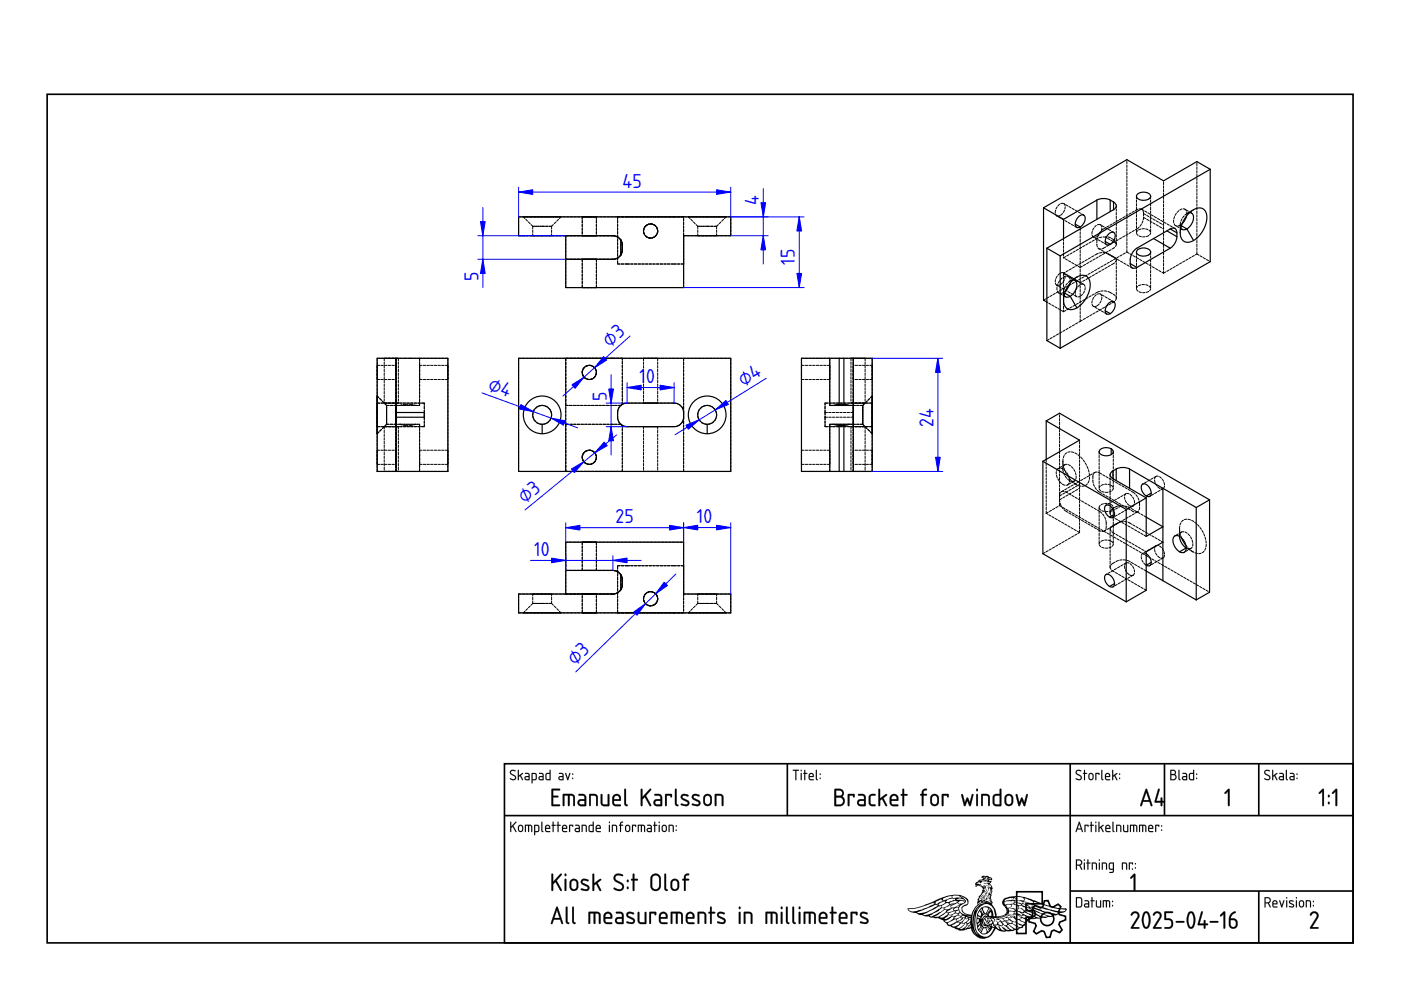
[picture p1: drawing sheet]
<svg xmlns="http://www.w3.org/2000/svg" width="297mm" height="210mm" viewBox="0 0 297 210" stroke-linecap="round" stroke-linejoin="round" font-family="sans-serif">
<defs><g id="words">
<g font-size="4" fill="#00f">
<text x="132" y="39.8">45</text>
<text x="160.9" y="43.6" transform="rotate(-90 160.9 43.6)">4</text>
<text x="101.4" y="59.5" transform="rotate(-90 101.4 59.5)">5</text>
<text x="168.5" y="56.1" transform="rotate(-90 168.5 56.1)">15</text>
<text x="129.3" y="73.7" transform="rotate(-42 129.3 73.7)">⌀3</text>
<text x="103.3" y="82.6" transform="rotate(20 103.3 82.6)">⌀4</text>
<text x="135.6" y="81.2">1</text>
<text x="137" y="81.2">0</text>
<text x="157.6" y="82" transform="rotate(-32 157.6 82)">⌀4</text>
<text x="128.6" y="85" transform="rotate(-90 128.6 85)">5</text>
<text x="197.9" y="90.4" transform="rotate(-90 197.9 90.4)">24</text>
<text x="111.3" y="106.9" transform="rotate(-39 111.3 106.9)">⌀3</text>
<text x="130.5" y="110.9">25</text>
<text x="147.8" y="110.9">10</text>
<text x="113.3" y="117.9">10</text>
<text x="121.9" y="141.2" transform="rotate(-44 121.9 141.2)">⌀3</text>
</g>
</g></defs>
<g fill="none" stroke="#000" stroke-width=".35">
<path d="M10 20h276.9v179.9h-276.9zM107 161.9h179.9v38h-179.9zM107 172.9h179.9M166.9 161.9v11M226.9 161.9v38M246.9 161.9v11M266.9 161.9v11M215.6 189.1h5.4v2.5h-3.5v1.5h1.4v1.4h-1.4v3.4h-1.9zM219.4 192l1.2 .5 .5-.2 .3-1.3h.8l.5 1.2 .5 .2 1.1-.7 .6 .5-.5 1.2 .2 .5 1.3 .4v.7l-1.2 .5-.2 .5 .7 1.2-.5 .5-1.2-.5-.5 .2-.4 1.3-.7 .1-.5-1.3-.5-.2-1.2 .7-.5-.5 .5-1.2-.2-.5-1.3-.4-.1-.7 1.3-.5 .1-.5-.6-1.2zM226.9 188.9h60M266.9 188.9v11"/>
<circle cx="222" cy="194.9" r="1.4"/>
</g>
<g fill="#000">
<path d="M260.4 167.3l.1-.1 .2 .2v3.3l-.2 .2-.1-.2v-2.9l-.5 .5-.3-.1zM208.4 189.7h.1l-.6 .9zM208.6 187.2h.3l.2 .3zM208.4 186.9l.4 .1zM209 187.6l.3 .1zM209 186.4h.2l-.1 .1h-.1zM209.2 189.7l-.2 .4zM209.2 188.4v.5l-.5 .5zM209.3 187.7l.4 .3zM209.6 191l.1 .2zM240.4 185.3l.1-.1 .2 .2v3.3l-.2 .2-.1-.2v-2.9l-.5 .5-.3-.2zM278 193.5a.92 .92 0 0 1 1.2-.1 .92 .92 0 0 1 .2 1.3l-1.2 1.9h1.2h.1v.3h-1.7v-.3l1.3-2.1a.6 .6 0 0 0-.3-.9 .6 .6 0 0 0-.8 .5l-.3-.1z"/>
<path d="M108.2 163.4l.3-.2h.5l.3 .2-.1 .2a.48 .48 0 0 0-.5-.1 .48 .48 0 0 0-.3 .4l1 .8-.1 .6a.76 .76 0 0 1-1.2-.3l.9 .2 .2-.3-1.1-.9zM108.3 163.4l-.2 .6 .9 .6a.35 .35 0 0 1 .2 .3 .35 .35 0 0 1-.3 .3l-.7-.2v.2a.67 .67 0 0 0 .8 .2 .67 .67 0 0 0 .4-.7l-1.1-.9 .2-.4 .8 .1a.65 .65 0 0 0-1-.1zM109.8 163.2l.2 .1v1.1l.9-.5v.2l-.5 .3 .5 1h-.2l-.4-.9-.3 .2v.7h-.2zM109.8 163.3v2.1l.2-.1v-.6l.3-.2 .4 .9h.2l-.5-1 .5-.5-.9 .6v-1.2zM111.5 164.8l.1 .4h.5v-.4zM111.5 164.8l.6-.1v.5h-.6zM111.3 163.9h.7l.3 .4v1.1h-.7a.46 .46 0 0 1-.4-.4 .46 .46 0 0 1 .4-.5h.5l-.1-.3-.7-.1zM111.3 163.9v.2l.8 .1v.4h-.5a.43 .43 0 0 0-.4 .4 .43 .43 0 0 0 .4 .4h.7v-1.1l-.3-.4zM112.9 164.1v1.1h.6v-1zM112.9 164.1l.7 .1-.1 1h-.6zM112.7 163.9h.9l.2 .4-.1 1-.8 .1-.1 .7-.1-.1zM112.7 163.9v2.2l.2-.1v-.6h.5a.95 .95 0 0 0 .3-1.4zM114.4 164.8l.1 .4h.5v-.4zM114.4 164.8l.7-.1v.5h-.7zM114.3 163.9h.7l.3 .4-.1 1.1h-.6a.46 .46 0 0 1-.5-.4 .46 .46 0 0 1 .5-.5h.4v-.3l-.7-.1zM114.3 163.9v.2l.7 .1 .1 .4h-.5a.43 .43 0 0 0-.4 .4 .43 .43 0 0 0 .4 .4h.6v-1.1l-.2-.4zM116 164.1l-.1 1 .6 .1v-1.1zM116 164.1h.5v1.1h-.3a.65 .65 0 0 1-.2-1.1zM115.7 164l.8-.1v-.6l.2-.1v2.2l-.9-.1-.2-.3zM115.8 164l-.1 1.2 .2 .2h.8v-2.1h-.2v.6zM118.7 164.8l.1 .4h.5v-.4zM118.7 164.8l.6-.1v.5h-.6zM118.5 163.9h.7l.3 .4v1.1h-.7a.46 .46 0 0 1-.4-.4 .46 .46 0 0 1 .4-.5h.5l-.1-.3-.7-.1zM118.5 163.9v.2l.8 .1v.4h-.5a.43 .43 0 0 0-.4 .4 .43 .43 0 0 0 .4 .4h.6l.1-1.1-.3-.4zM119.8 163.9l.3 .1 .3 1 .3-1h.2l-.5 1.4zM119.9 163.9l.5 1.5 .5-1.4h-.2l-.3 1-.4-1zM121.3 164.9h.2v.3h-.2zM121.3 164.9v.2h.2v-.2zM121.3 164h.2v.3h-.2zM121.3 164v.2l.2 .1v-.3z"/>
<path d="M108.3 163.4a.64 .64 0 0 1 1 .1h-.1a.49 .49 0 0 0-.6-.1 .49 .49 0 0 0-.2 .6l.7 .4a.6 .6 0 0 1 .2 .8 .6 .6 0 0 1-.9 .1l-.3-.1 .1-.2a.51 .51 0 0 0 .6 .2 .51 .51 0 0 0 .4-.5l-1-.6-.1-.3zM109.8 163.2l.2 .1v1.1l.9-.5-.5 .5 .5 1h-.2l-.4-.9-.3 .2v.7h-.2zM111.5 164.8v.4h.6v-.4zM111.3 163.9h.7l.3 .4v1.1h-.7a.44 .44 0 0 1-.4-.4 .44 .44 0 0 1 .4-.5h.5v-.3l-.8-.1zM112.9 164.1v1.1h.6l.1-1zM112.7 163.9a.77 .77 0 0 1 1 .1 .77 .77 0 0 1 .1 .9l-.2 .5h-.7v.7h-.2zM114.4 164.8l.1 .4h.5v-.4zM114.3 163.9h.7l.3 .4-.1 1.1h-.6a.44 .44 0 0 1-.4-.4 .44 .44 0 0 1 .4-.5h.4v-.3l-.7-.1zM116 164.1l-.1 .1a.63 .63 0 0 0-.1 .7 .63 .63 0 0 0 .7 .3v-1.1zM115.7 164l.8-.1v-.6l.2-.1v2.2h-.8l-.2-.2zM118.7 164.8v.4h.6v-.4zM118.5 163.9h.7l.3 .4v1.1h-.7a.44 .44 0 0 1-.4-.4 .44 .44 0 0 1 .4-.5h.5v-.3l-.8-.1zM119.9 163.9l.1 .1 .4 1 .3-1h.2l-.5 1.4zM121.3 164.9h.2v.2h-.2zM121.3 164h.2v.3h-.2z"/>
<path d="M108.2 174.2l.2 .1v1l.9-1h.2l-.7 .8 .7 1.2-.1 .1-.7-1.1-.3 .3v.8h-.2zM110.1 175.2l-.1 .7a.34 .34 0 0 0 .4 .3 .34 .34 0 0 0 .3-.4l-.1-.6zM110 175l.6-.1a.93 .93 0 0 1 0 1.5h-.4a.96 .96 0 0 1-.2-1.4zM111.3 174.9h1.2a1.25 1.25 0 0 1 .2 1.5l-.1-1.2-.2-.1h-.2l-.1 1.3-.1-.1v-1.2h-.5v1.2l-.2 .1zM113.5 175.1v1.1h.5l.1-1zM113.3 174.9a.77 .77 0 0 1 .9 .1 .77 .77 0 0 1 .2 .9l-.3 .5h-.6l-.1 .7h-.1zM114.8 174.2l.2 .1v1.7l.2 .3-.1 .1-.3-.3zM115.8 175.2v.3h.6l-.1-.4zM115.7 175a.55 .55 0 0 1 .8 0 .55 .55 0 0 1 .1 .7h-.8l.1 .5 .8 .1-.7 .1a.91 .91 0 0 1-.3-1.4zM117.2 174.2l.2 .1v.6l.4 .1-.4 .1-.1 1.3-.1-1.3-.3-.1 .3-.1zM118.2 174.2l.2 .1v.6l.5 .1-.5 .1-.1 1.3-.1-1.3-.2-.1 .2-.1zM119.4 175.2v.3h.6l-.1-.4zM119.3 175a.55 .55 0 0 1 .8 0 .55 .55 0 0 1 .1 .7h-.8l.1 .5 .8 .1-.7 .1a.91 .91 0 0 1-.3-1.4zM120.7 174.9l.8 .1-.1 .3-.1-.2h-.4l-.1 1.3zM122.1 175.8l.1 .4h.5v-.5zM122 174.9h.7l.2 .4v1.1h-.6a.44 .44 0 0 1-.5-.4 .44 .44 0 0 1 .5-.5h.4v-.3l-.7-.1zM123.3 174.9a.71 .71 0 0 1 .9 0 .71 .71 0 0 1 .2 .8l-.1 .7-.1-1.2-.7-.1v1.2l-.2 .1zM125.1 175.1l-.1 .1a.63 .63 0 0 0 0 .7 .63 .63 0 0 0 .7 .3v-1.1zM124.9 175l.8-.1v-.6l.2-.1v2.2h-.8l-.3-.2zM126.6 175.2l-.1 .3h.7l-.2-.4zM126.5 175a.55 .55 0 0 1 .7 0 .55 .55 0 0 1 .1 .7h-.8l.1 .5 .8 .1-.7 .1a.91 .91 0 0 1-.2-1.4zM129.1 174.9l.2 .1-.1 1.4zM129.1 174.4a.15 .15 0 0 1 .3 0 .15 .15 0 0 1-.3 0zM129.8 174.9a.71 .71 0 0 1 .8 0 .71 .71 0 0 1 .2 .8l-.1 .7-.1-1.2-.7-.1v1.2l-.1 .1zM131.6 174.3l.5-.1v.2l-.4 .2v.3l.4 .1-.4 .1-.1 1.3-.1-1.3-.3-.1 .3-.1zM132.9 175.2l-.2 .7a.34 .34 0 0 0 .4 .3 .34 .34 0 0 0 .3-.4l-.1-.6zM132.7 175l.6-.1a.93 .93 0 0 1 0 1.5h-.4a.96 .96 0 0 1-.2-1.4zM134 174.9l.9 .1-.1 .3-.1-.2h-.5l-.1 1.3zM135.3 174.9h1.2a1.25 1.25 0 0 1 .2 1.5l-.2-1.2-.2-.1h-.2l-.1 1.3-.1-.1v-1.2h-.5v1.2l-.2 .1zM137.4 175.8l.1 .4h.5v-.5zM137.2 174.9h.7l.3 .4v1.1h-.7a.44 .44 0 0 1-.4-.4 .44 .44 0 0 1 .4-.5h.5v-.3l-.8-.1zM138.7 174.2l.2 .1v.6l.5 .1-.5 .1-.1 1.3-.1-1.3-.2-.1 .2-.1zM139.7 174.9l.2 .1-.1 1.4zM139.7 174.4a.14 .14 0 0 1 .2 0 .14 .14 0 0 1-.2 0zM140.6 175.2l-.1 .7a.34 .34 0 0 0 .4 .3 .34 .34 0 0 0 .3-.4l-.1-.6zM140.5 175l.6-.1a.93 .93 0 0 1-.1 1.5h-.4a.96 .96 0 0 1-.1-1.4zM141.8 174.9a.71 .71 0 0 1 .8 0 .71 .71 0 0 1 .3 .8l-.1 .7-.2-1.2-.6-.1v1.2l-.2 .1zM143.3 175.9h.2v.2h-.2zM143.3 175h.2v.3h-.2z"/>
<path d="M108.2 174.2l.2 .1v1l.9-1h.2l-.7 .8 .7 1.2-.1 .1-.7-1.1-.3 .3v.8h-.2zM108.2 174.2v2.2l.2-.1v-.7l.3-.4 .7 1.2-.6-1.3 .7-.9-1.1 1.1v-1zM110.1 175.2v.8l.4 .2 .2-.2v-.7l-.2-.2zM110.1 175.1h.4l.2 .2v.7l-.2 .2-.4-.2zM110 175l.5-.1 .4 .3v.8l-.3 .4h-.4l-.4-.4v-.8zM110 175l-.1 .2-.1 .7a.53 .53 0 0 0 .6 .5 .53 .53 0 0 0 .5-.5l-.1-.9-.4-.1zM111.3 174.9l1.4 .1 .2 .3-.1 1.1-.2-.1v-1.1l-.4-.1v1.2l-.1 .1-.2-.1 .1-1.2h-.5v1.2l-.2 .1zM111.3 174.9v1.5l.2-.1v-1.2h.5l.1 1.3 .1-1.3h.4v1.2l.2 .1a1.36 1.36 0 0 0-.3-1.5zM113.5 175.1v1.1h.5l.1-1zM113.4 175.1l.7 .1-.1 1h-.6zM113.3 174.9h.8l.3 .4-.1 1-.8 .1-.2 .7-.1-.1zM113.3 174.9v2.1h.1v-.6h.5a.95 .95 0 0 0 .3-1.4zM114.8 174.2l.2 .1v1.7l.2 .3-.1 .1-.3-.3zM114.8 174.3v1.8l.1 .2 .2 .1-.1-2.1zM115.8 175.2v.3h.6l-.1-.4zM115.8 175.2l.5-.1 .2 .5h-.7zM115.7 175a.56 .56 0 0 1 .8 0 .56 .56 0 0 1 .1 .8l-.8-.1v.4l.9 .2-.7 .1a.92 .92 0 0 1-.3-1.4zM115.8 175l-.2 .4 .1 .9 .9 .1v-.2h-.7l-.1-.3v-.2h.8l-.1-.6-.4-.2zM117.2 174.2l.2 .1v.6l.4 .1-.4 .1v1.2l-.1 .1-.1-.1v-1.2l-.3-.1 .3-.1zM117.2 174.2v.7l-.2 .1 .2 .1 .1 1.3 .1-1.3 .4-.1-.4-.1v-.6zM118.2 174.2l.2 .1v.6l.5 .1-.5 .1v1.2l-.1 .1-.1-.1v-1.2l-.2-.1 .2-.1zM118.3 174.2l-.1 .7-.2 .1 .2 .1 .1 1.3 .1-1.3 .5-.1-.5-.1v-.6zM119.4 175.2v.3h.6l-.1-.4zM119.4 175.2l.5-.1 .2 .5h-.7zM119.3 175a.56 .56 0 0 1 .8 0 .56 .56 0 0 1 .1 .8l-.8-.1v.4l.9 .2-.7 .1a.92 .92 0 0 1-.3-1.4zM119.4 175l-.2 .4 .1 .9 .9 .1v-.2h-.7l-.1-.3v-.2h.8l-.1-.6-.4-.2zM120.7 174.9l.8 .1-.1 .3-.1-.2h-.4v1.2l-.1 .1-.2-.1zM120.7 174.9l.1 1.5 .1-1.3h.4l.1 .2 .1-.3zM122.1 175.8l.1 .4h.5v-.5zM122.1 175.8l.6-.1v.5h-.6zM122 174.9h.7l.3 .4-.1 1.1h-.6a.46 .46 0 0 1-.5-.4 .46 .46 0 0 1 .5-.5h.4v-.3l-.7-.1zM122 174.9v.1l.7 .2v.4h-.4a.43 .43 0 0 0-.5 .4 .43 .43 0 0 0 .5 .4h.6v-1.1l-.2-.4zM123.3 174.9h.7l.3 .1 .1 1.4-.2-.1-.1-1.1-.6-.1v1.2l-.2 .1zM123.4 174.9v1.5l.1-.1v-1.2l.7 .1 .1 1.2 .1-.7a.7 .7 0 0 0-.2-.8 .7 .7 0 0 0-.8 0zM125.1 175.1l-.1 1 .7 .1v-1.1zM125.1 175.1h.6v1.1h-.3a.65 .65 0 0 1-.3-1.1zM124.9 175l.8-.1v-.6l.2-.1v2.2l-1-.1-.1-.3zM124.9 175l-.1 1.1 .3 .3h.7v-2.2l-.1 .1v.6zM126.6 175.2l-.1 .3h.7l-.2-.4zM126.6 175.2l.4-.1 .2 .5h-.7zM126.5 175a.56 .56 0 0 1 .7 0 .56 .56 0 0 1 .1 .8l-.8-.1 .1 .4 .8 .2-.7 .1a.92 .92 0 0 1-.2-1.4zM126.5 175l-.2 .4 .1 .9 1 .1-.1-.2h-.7l-.1-.3v-.2h.9l-.1-.6-.5-.2zM129.1 174.9l.2 .1v1.3l-.1 .1-.1-.1zM129.1 174.9l.1 1.5 .1-1.4zM129.1 174.4a.15 .15 0 0 1 .3 0 .15 .15 0 0 1-.3 0zM129.1 174.2v.3h.2v-.3zM129.8 174.9h.6l.3 .1 .1 1.4-.2-.1v-1.1l-.7-.1 .1 1.2-.2 .1zM129.8 174.9v1.5l.1-.1v-1.2l.7 .1 .1 1.2 .1-.7a.7 .7 0 0 0-.2-.8 .7 .7 0 0 0-.8 0zM131.6 174.3l.5-.1v.2l-.3 .1-.1 .4 .4 .1-.4 .1v1.2l-.1 .1-.1-1.3-.3-.1 .3-.1zM131.6 174.3l-.1 .6-.3 .1 .3 .1 .1 1.3 .1-1.3 .4-.1-.4-.1v-.3l.4-.2v-.2zM132.9 175.2l-.1 .8 .4 .2 .2-.2v-.7l-.2-.2zM132.8 175.1h.4l.2 .2v.7l-.2 .2-.4-.2zM132.7 175l.5-.1 .4 .3v.8l-.3 .4h-.4l-.4-.4v-.8zM132.7 175l-.1 .2-.1 .7a.53 .53 0 0 0 .6 .5 .53 .53 0 0 0 .5-.5l-.1-.9-.4-.1zM134 174.9l.9 .1-.1 .3-.1-.2h-.5v1.2l-.1 .1-.1-.1zM134 174.9l.1 1.5 .1-1.3h.5l.1 .2 .1-.3zM135.3 174.9l1.3 .1 .2 .3v1.1l-.3-.1v-1.1l-.4-.1v1.2l-.1 .1-.1-.1v-1.2h-.5v1.2l-.2 .1zM135.3 174.9v1.5l.1-.1v-1.2h.5l.1 1.3 .1-1.3h.4l.1 1.2 .1 .1a1.36 1.36 0 0 0-.2-1.5zM137.4 175.8l.1 .4h.5v-.5zM137.4 175.8l.6-.1v.5h-.6zM137.2 174.9h.8l.2 .4v1.1h-.7a.46 .46 0 0 1-.4-.4 .46 .46 0 0 1 .4-.5h.5v-.3l-.8-.1zM137.3 174.9v.1l.7 .2v.4h-.5a.43 .43 0 0 0-.4 .4 .43 .43 0 0 0 .4 .4h.7v-1.1l-.3-.4zM138.7 174.2l.2 .1v.6l.5 .1-.5 .1v1.2l-.1 .1-.1-.1v-1.2l-.2-.1 .2-.1zM138.7 174.2v.7l-.2 .1 .2 .1 .1 1.3 .1-1.3 .4-.1-.4-.1v-.6zM139.7 174.9l.2 .1v1.3l-.1 .1-.2-.1zM139.7 174.9l.1 1.5 .1-1.4zM139.6 174.4a.15 .15 0 0 1 .3 0 .15 .15 0 0 1-.3 0zM139.7 174.2v.3h.1v-.3zM140.6 175.2v.8l.3 .2 .2-.2v-.7l-.1-.2zM140.6 175.1h.4l.2 .2v.7l-.3 .2-.4-.2zM140.5 175a.55 .55 0 0 1 .6-.1 .55 .55 0 0 1 .3 .5l-.1 .8-.3 .2h-.4l-.3-.5v-.7zM140.5 175l-.2 .2v.7a.53 .53 0 0 0 .5 .5 .53 .53 0 0 0 .6-.5l-.2-.9-.4-.1zM141.8 174.9h.6l.4 .1v1.4l-.2-.1v-1.1l-.6-.1v1.2l-.2 .1zM141.8 174.9v1.5l.2-.1v-1.2l.6 .1 .2 1.2v-.7a.7 .7 0 0 0-.2-.8 .7 .7 0 0 0-.8 0zM143.3 175.9h.2v.3l-.2-.1zM143.3 175.9v.2h.1v-.2zM143.3 175h.2v.3h-.2zM143.3 175v.2h.1v-.2z"/>
<path d="M117 167.3h1.7v.2l-.1 .1h-1.3v1.1h.9l.2 .2-.2 .2h-.9v1.5h1.3l.1 .3h-1.7zM119.4 168.4l1.7-.1a.84 .84 0 0 1 .8 1.2v1.2l-.2 .2-.2-.2v-1.8l-.2-.2h-.5v2l-.1 .2h-.2l-.1-2.2h-.7v2l-.1 .2h-.2zM122.9 169.9l-.1 .4 .2 .2 .9 .1v-.8zM122.7 168.4h1.1l.5 .5v1.9l-.2 .1h-1a.74 .74 0 0 1-.7-.7 .74 .74 0 0 1 .8-.8h.7v-.5l-.2-.2-1-.1zM125 168.4a1.44 1.44 0 0 1 1.7 .5v1.8l-.1 .2-.2-.2v-1.8l-.4-.2h-.7v2l-.2 .2a4 4 0 0 1-.1-2.5zM127.4 168.4h.3v.2v1.7l.4 .3h.7v-2.1l.2-.1 .2 .2v2.3h-1.1a.84 .84 0 0 1-.7-1.1zM130.3 168.9l-.1 .6h1.1a.58 .58 0 0 0-.3-.7 .58 .58 0 0 0-.7 .1zM130.1 168.6a.92 .92 0 0 1 1.3 0 .92 .92 0 0 1 .1 1.2h-1.3l.1 .7 1.1 .1 .3 .2-.3 .1h-.9a.89 .89 0 0 1-.7-1.2 1.14 1.14 0 0 1 .3-1.1zM132.4 167.3h.3v.1v2.9l.4 .4a.52 .52 0 0 1-.7 0 .52 .52 0 0 1 0-.7zM135.9 167.3l.3 .1v1.6l1.5-1.7h.3v.3l-1 1.1 1 1.9a.18 .18 0 0 1 0 .3 .18 .18 0 0 1-.3-.1l-1-1.8-.5 .5v1.4h-.3zM139 169.9l-.1 .4 .2 .2 .9 .1v-.8zM138.8 168.4h1.1l.5 .5v1.9l-.2 .1h-1a.74 .74 0 0 1-.7-.7 .74 .74 0 0 1 .8-.8h.7v-.5l-.2-.2-1-.1zM141.1 168.4l1.2-.1 .2 .2-.2 .6-.1-.1-.1-.3h-.7v2l-.2 .2a3.9 3.9 0 0 1-.1-2.5zM143.2 167.3h.2l.1 .1v2.9l.3 .4a.52 .52 0 0 1-.6 0 .52 .52 0 0 1-.1-.7zM144.5 168.5a1.19 1.19 0 0 1 1.5 .2l-.2 .2-.6-.2a.34 .34 0 0 0-.4 0 .34 .34 0 0 0-.1 .4l1.1 .6a.71 .71 0 0 1 .2 1 .71 .71 0 0 1-1 .2l-.6-.2v-.3h.2a.78 .78 0 0 0 1.2-.1l-.2-.3-.9-.4a.65 .65 0 0 1-.2-1.1zM146.9 168.5a1.19 1.19 0 0 1 1.4 .2l-.1 .2-.6-.2a.34 .34 0 0 0-.4 0 .34 .34 0 0 0-.1 .4l1 .6a.71 .71 0 0 1 .3 1 .71 .71 0 0 1-1 .2l-.7-.2v-.3h.2a.78 .78 0 0 0 1.3-.1l-.3-.3-.8-.4a.65 .65 0 0 1-.2-1.1zM149.6 168.8l-.1 .3v.9a.57 .57 0 0 0 .6 .6 .57 .57 0 0 0 .5-.7v-.8l-.2-.3-.4-.1zM149.4 168.5a.92 .92 0 0 1 1.5 .7 1.51 1.51 0 0 1-.3 1.5 .92 .92 0 0 1-.9 .1 .92 .92 0 0 1-.6-.8v-1zM151.6 168.4a1.44 1.44 0 0 1 1.8 .5v1.8l-.2 .2-.2-.2v-1.8l-.3-.2h-.8v2l-.2 .2a3.9 3.9 0 0 1-.1-2.5z"/>
<path d="M117 167.3h1.7v.3h-.1h-1.3v1.1h.9l.2 .2-.2 .2h-.9v1.5l1.3-.1 .1 .1v.3h-1.8zM117 167.3v3.6h1.7l-.1-.3h-1.4v-1.6h1l.2-.1-.2-.2h-1v-1.1h1.4l.1-.3zM119.4 168.3h1.7l.6 .2a3 3 0 0 1 .2 2.4h-.3l-.1-.2-.1-1.9-.6-.1v2l-.2 .2-.2-.2v-2h-.7v2l-.1 .2h-.3zM119.4 168.4v2.5l.2-.2v-2h.8l.1 2.1h.2l.1-.1v-2h.5l.2 .2 .1 1.8 .1 .2 .2-.2v-1.2a.82 .82 0 0 0-.8-1.1zM122.9 169.9v.4l.1 .2 .9 .1v-.8zM122.9 169.9l1-.1v.8l-1-.1-.1-.3zM122.7 168.4l1.1-.1 .5 .6v1.9l-.2 .2h-1a.76 .76 0 0 1-.7-.8 .76 .76 0 0 1 .8-.8h.7v-.5l-.2-.2h-1zM122.7 168.4v.2l1 .1 .2 .2v.6h-.7a.71 .71 0 0 0-.7 .7 .71 .71 0 0 0 .6 .7l1.1-.1v-1.9l-.4-.5zM124.9 168.4l1.1-.1 .6 .3a3.5 3.5 0 0 1 .1 2.3h-.3v-.2l-.1-1.9-1-.1v2l-.1 .2h-.3zM125 168.4v2.4l.2-.1v-2h.8l.4 .2v1.8l.2 .2 .1-.2v-1.3a.8 .8 0 0 0-.7-1zM127.4 168.4h.3l.1 1.9 .3 .2 .7 .1v-2.1l.2-.2 .2 .3v2.3l-1.1 .1-.6-.3a3.6 3.6 0 0 1-.1-2.3zM127.4 168.4a3.7 3.7 0 0 0 .2 2.3l.5 .2h1l.1-2.3-.2-.2-.1 .1v2.1h-.8l-.4-.3v-1.7v-.2zM130.3 168.9l-.1 .6h1.1a.55 .55 0 0 0-.3-.7 .55 .55 0 0 0-.7 .1zM130.3 168.9l.3-.2 .5 .1 .2 .7h-1.1zM130.1 168.6a.94 .94 0 0 1 1.3 0 .94 .94 0 0 1 .1 1.2h-1.3l.2 .7h1l.3 .3-.3 .2h-.9a.92 .92 0 0 1-.7-1.3 1.08 1.08 0 0 1 .3-1.1zM130.1 168.6a2.22 2.22 0 0 0-.1 2.1l.5 .2h.9l.2-.1-.2-.2-1.1-.1-.2-.4v-.3l1.5-.1v-.7l-.2-.4-.7-.2zM132.4 167.3h.3v.1v2.9l.4 .4a.54 .54 0 0 1-.7 0 .54 .54 0 0 1-.1-.7zM132.4 167.3v.1a8.4 8.4 0 0 0 .1 3.3l.4 .2 .2-.2-.4-.4v-2.9zM135.9 167.3h.3v.1v1.6l1.5-1.7a.21 .21 0 0 1 .3 0 .21 .21 0 0 1 0 .3l-1 1.1 1.1 2.1-.2 .2-.2-.2-1-1.8-.5 .5v1.2l-.2 .2-.2-.2zM135.9 167.3v3.5h.3v-.1v-1.2l.5-.6 1 1.9 .2 .1 .1-.2-1.1-2 1.1-1.1v-.3h-.3l-1.5 1.7v-1.6zM139 169.9l-.1 .4 .2 .2 .9 .1v-.8zM139 169.9l1-.1v.8l-1-.1-.1-.3zM138.8 168.4l1.1-.1 .5 .6v1.9l-.2 .2h-1a.76 .76 0 0 1-.7-.8 .76 .76 0 0 1 .8-.8h.7v-.5l-.2-.2h-1zM138.8 168.4v.2l1 .1 .2 .2v.6h-.7a.71 .71 0 0 0-.7 .7 .71 .71 0 0 0 .6 .7l1.1-.1v-1.9l-.4-.5zM141 168.4l1.3-.1 .2 .2v.5l-.2 .1-.1-.1-.1-.3h-.7v2l-.2 .2-.2-.2zM141.1 168.4a4.3 4.3 0 0 0 .1 2.5l.1-.2v-2h.8l.2 .3 .2-.5-.2-.1zM143.1 167.3h.3l.1 .1v2.9l.4 .4a.54 .54 0 0 1-.7 0 .54 .54 0 0 1-.1-.7zM143.2 167.3l-.1 .1a8.4 8.4 0 0 0 .2 3.3l.3 .2 .2-.2-.4-.4v-2.9zM144.5 168.5a1.2 1.2 0 0 1 1.5 .2l-.2 .2a.82 .82 0 0 0-1.1 .1l.2 .2 .9 .5a.68 .68 0 0 1 .3 .8 .68 .68 0 0 1-.8 .4l-.9-.2 .1-.3 1 .1 .3-.1-.1-.3-1-.5a.68 .68 0 0 1-.2-1.1zM144.5 168.5l-.1 .5 .1 .4 1.1 .6 .2 .3-.2 .3-1.1-.2-.1 .2a1.8 1.8 0 0 0 1.5 .2 .61 .61 0 0 0 .3-.6 .61 .61 0 0 0-.4-.5l-.9-.4-.2-.3a.62 .62 0 0 1 1-.2h.2v-.3l-.9-.1zM146.8 168.5a1.2 1.2 0 0 1 1.6 .2l-.2 .2a.82 .82 0 0 0-1.1 .1l.1 .2 .9 .5a.68 .68 0 0 1 .4 .8 .68 .68 0 0 1-.9 .4l-.9-.2 .1-.3 1 .1 .3-.1v-.3l-1-.5a.68 .68 0 0 1-.3-1.1zM146.9 168.5l-.2 .5 .2 .4 1 .6 .3 .3-.3 .3-1.1-.2-.1 .2a1.8 1.8 0 0 0 1.5 .2 .61 .61 0 0 0 .3-.6 .61 .61 0 0 0-.4-.5l-.9-.4-.2-.3a.62 .62 0 0 1 1-.2h.3l-.1-.3-.9-.1zM149.6 168.8l-.1 .3v.9l.2 .5a.56 .56 0 0 0 .9-.6l-.1-.8-.1-.2-.4-.2zM149.6 168.8l.4-.1 .5 .3 .1 .9-.3 .6a.57 .57 0 0 1-.5 0 .57 .57 0 0 1-.4-.5l.1-.9zM149.4 168.5a.92 .92 0 0 1 1-.1 .92 .92 0 0 1 .6 .8 1.54 1.54 0 0 1-.3 1.5l-.7 .2-.6-.2a1.81 1.81 0 0 1 0-2.2zM149.5 168.6l-.4 .6a1.4 1.4 0 0 0 .5 1.6 .89 .89 0 0 0 1.3-.8v-1l-.2-.4-.7-.2zM151.6 168.4l1.1-.1 .5 .3a3.5 3.5 0 0 1 .2 2.3h-.3l-.1-.2-.1-1.9-1-.1v2v.2h-.3zM151.6 168.4v2.4l.3-.1v-2h.8l.3 .2 .1 1.8 .1 .2 .2-.2v-1.3a.8 .8 0 0 0-.7-1z"/>
<path d="M168.1 163.2h1.2l.1 .1-.6 .1 .1 1.9-.2 .1-.1-.1v-1.9h-.5zM168.1 163.2v.2h.5l.1 2 .1-2 .6-.1zM169.8 163.9l.2 .1v1.3l-.1 .1-.1-.1zM169.8 163.9l.1 1.5 .1-1.4zM169.7 163.4a.2 .2 0 0 1 .4 0 .2 .2 0 0 1-.4 0zM169.8 163.2v.3h.1v-.3zM170.5 163.2l.2 .1v.6l.5 .1-.5 .1v1.2l-.1 .1-.1-.1v-1.2l-.2-.1 .2-.1zM170.6 163.3l-.1 .6-.2 .1 .2 .1 .1 1.3 .1-1.3 .5-.1-.5-.1v-.6zM171.7 164.2v.3h.6l-.2-.4zM171.7 164.2l.5-.1 .2 .5h-.7zM171.6 164a.55 .55 0 0 1 .8 0 .55 .55 0 0 1 0 .8h-.7v.3l.9 .2-.7 .1a.92 .92 0 0 1-.3-1.4zM171.6 164l-.1 .4 .1 .9 .9 .1v-.1l-.7-.1-.2-.3v-.2h.9l-.1-.6-.4-.2zM173 163.2l.2 .1v1.7l.2 .3-.1 .1-.3-.3zM173 163.3v1.8l.1 .2 .2 .1-.1-2.1zM173.8 164.9h.2v.3h-.2zM173.8 164.9v.2h.2v-.2zM173.8 164h.2v.3h-.2zM173.8 164v.2l.2 .1v-.3z"/>
<path d="M168.1 163.2l1.3 .1-.6 .1-.1 2-.1-2h-.5zM169.8 163.9l.2 .1-.1 1.4zM169.8 163.4a.14 .14 0 0 1 .2 0 .14 .14 0 0 1-.2 0zM170.5 163.2l.2 .1v.6l.5 .1-.5 .1-.1 1.3-.1-1.3-.2-.1 .2-.1zM171.7 164.2v.3h.6l-.1-.4zM171.6 164a.55 .55 0 0 1 .8 0 .55 .55 0 0 1 0 .8h-.7l.1 .4 .8 .1-.7 .1a.91 .91 0 0 1-.3-1.4zM173 163.2l.2 .1v1.7l.2 .3-.1 .1-.3-.3zM173.8 164.9h.2v.2h-.2zM173.8 164h.2v.3h-.2z"/>
<path d="M176.9 167.3l1-.1a.93 .93 0 0 1 .9 .6 .93 .93 0 0 1-.2 1.1 1.11 1.11 0 0 1 .5 1.2 1.11 1.11 0 0 1-1 .8h-1.2zM177.3 169.1v1.5h.7a.74 .74 0 0 0 .8-.8 .74 .74 0 0 0-.8-.7zM177.3 167.6v1.1h.7a.56 .56 0 0 0 .6-.5 .56 .56 0 0 0-.6-.6zM179.8 168.4l1.2-.1 .2 .2-.1 .6-.2-.1v-.3h-.8v2l-.2 .2a3.9 3.9 0 0 1-.1-2.5zM182.2 169.9l-.1 .4 .2 .2 .9 .1v-.8zM182 168.4h1l.5 .5v1.9l-.1 .1h-1a.74 .74 0 0 1-.7-.7 .74 .74 0 0 1 .7-.8h.8v-.5l-.2-.2-1-.1zM184.4 168.6a1.11 1.11 0 0 1 1.3-.1l-.1 .1a.86 .86 0 0 0-1.1 .6l.1 1.2 .1 .1 .9 .1 .1 .1a.96 .96 0 0 1-1.3 .1 .96 .96 0 0 1-.2-1.2v-.7zM186.3 167.3h.2l.1 .1v1.9l1.2-.9h.2v.3l-.7 .5 .7 1.5v.2l-.3-.1-.7-1.4-.4 .3v1.2h-.3zM189.1 168.9l-.1 .6h1.1a.58 .58 0 0 0-.3-.7 .58 .58 0 0 0-.7 .1zM189 168.6a.92 .92 0 0 1 1.2 0 .92 .92 0 0 1 .1 1.2h-1.3l.2 .7 1.1 .1 .2 .2-.2 .1h-.9a.89 .89 0 0 1-.8-1.2 1.14 1.14 0 0 1 .4-1.1zM191.4 167.3h.2l.1 .1v1h.5l.2 .1-.2 .2h-.5v2l-.2 .2-.2-.2v-2l-.3-.2 .3-.1zM195.7 167.5l.3-.3 .5 .1v.2l-.7 .3v.5h.5l.2 .2-.2 .2h-.5v2l-.2 .2-.2-.2v-2l-.3-.2 .3-.2zM197.8 168.8l-.2 .3v.9a.57 .57 0 0 0 .6 .6 .57 .57 0 0 0 .5-.7v-.8l-.2-.3-.3-.1zM197.6 168.5a.92 .92 0 0 1 1.5 .7 1.51 1.51 0 0 1-.3 1.5 .92 .92 0 0 1-1 .1 .92 .92 0 0 1-.6-.8l.1-1zM199.7 168.4l1.3-.1 .2 .2-.2 .6-.2-.1v-.3h-.8v2l-.1 .2a3.9 3.9 0 0 1-.2-2.5zM203.9 168.4l.3 .1 .4 1.6 .5-1 .5 1 .4-1.6 .3-.1-.5 2.5-.3-.1-.4-1-.4 1-.3 .1zM207 168.4h.3v.1v2.2l-.1 .2-.2-.2zM207 167.5a.24 .24 0 0 1 .4 0 .24 .24 0 0 1-.4 0zM208.1 168.4a1.44 1.44 0 0 1 1.7 .5l.1 1.8-.2 .2-.2-.2v-1.8l-.3-.2h-.8v2l-.2 .2a4 4 0 0 1-.1-2.5zM211 168.7l-.2 .5 .1 1.2 .4 .2h.7v-1.9zM210.6 168.6a1.3 1.3 0 0 1 1.4-.3v-.9l.1-.2 .2 .2v3.3l-.2 .2a1.47 1.47 0 0 1-1.4-.2l-.2-.5v-1.2zM213.5 168.8l-.2 .3v.9a.57 .57 0 0 0 .6 .6 .57 .57 0 0 0 .6-.7l-.1-.8-.1-.3-.4-.1zM213.3 168.5a.92 .92 0 0 1 1.5 .7 1.51 1.51 0 0 1-.3 1.5 .92 .92 0 0 1-1 .1 .92 .92 0 0 1-.5-.8v-1zM215.4 168.4l.3 .1 .4 1.6 .5-1 .6 1 .4-1.6 .3-.1-.6 2.5-.3-.1-.4-1-.3 1-.3 .1z"/>
<path d="M177 167.2h.9a.94 .94 0 0 1 1 .6 .94 .94 0 0 1-.3 1.1 1.11 1.11 0 0 1 .5 1.2 1.11 1.11 0 0 1-1 .9l-1.2-.1v-3.4zM177 167.3v3.6h1.1a1.08 1.08 0 0 0 1-.9 1.08 1.08 0 0 0-.6-1.1l.4-.5a.92 .92 0 0 0-.4-1l-.3-.1zM177.3 169.1v1.5h.7a.72 .72 0 0 0 .7-.8 .72 .72 0 0 0-.7-.7zM177.2 169.1h1.1l.3 .2a.75 .75 0 0 1 .1 .9 .75 .75 0 0 1-.7 .4h-.8zM177.3 167.6v1.1h.7a.53 .53 0 0 0 .5-.5 .53 .53 0 0 0-.5-.6zM177.2 167.6h.8a.58 .58 0 0 1 .6 .6 .58 .58 0 0 1-.6 .5h-.8zM179.8 168.4l1.2-.1 .2 .2v.5l-.1 .1-.2-.1v-.3h-.8v2l-.2 .2-.2-.2zM179.8 168.4a4.3 4.3 0 0 0 .1 2.5l.2-.2v-2h.8l.2 .3 .1-.5-.2-.1zM182.2 169.9l-.1 .4 .2 .2 .9 .1v-.8zM182.2 169.9l1-.1v.8l-1-.1-.1-.3zM181.9 168.4l1.2-.1 .5 .6v1.9l-.2 .2h-1a.76 .76 0 0 1-.7-.8 .76 .76 0 0 1 .7-.8h.8l-.1-.5-.1-.2h-1.1zM182 168.4v.2l1 .1 .2 .2v.6h-.8a.71 .71 0 0 0-.7 .7 .71 .71 0 0 0 .7 .7l1.1-.1v-1.9l-.5-.5zM184.4 168.5a1.11 1.11 0 0 1 1.3 0l-.1 .2a.86 .86 0 0 0-1 .5v1.2l1 .2 .1 .1a.97 .97 0 0 1-1.3 .1 .97 .97 0 0 1-.2-1.2v-.7zM184.4 168.6l-.2 .3a2.6 2.6 0 0 0 .2 1.8 1.1 1.1 0 0 0 1.2 0l-.1-.1-.8-.1a1.97 1.97 0 0 1 0-1.8h.8l.1-.2a1.12 1.12 0 0 0-1.2 .1zM186.3 167.3h.3v.1v1.9l1.1-.9h.4l-.1 .3-.7 .5 .8 1.4-.1 .3-.3-.1-.7-1.4-.4 .3v1.2h-.3zM186.3 167.3v3.6l.3-.2v-1l.4-.3 .7 1.4 .3 .1-.7-1.7 .7-.5v-.3h-.2l-1.2 .9v-1.9zM189.1 168.9l-.1 .6h1.1a.55 .55 0 0 0-.3-.7 .55 .55 0 0 0-.7 .1zM189.1 168.9l.3-.2 .5 .1 .2 .7h-1.1zM188.9 168.6a.94 .94 0 0 1 1.3 0 .94 .94 0 0 1 .1 1.2h-1.3l.2 .7h1.1l.2 .3-.2 .2h-.9a.92 .92 0 0 1-.8-1.3 1.08 1.08 0 0 1 .4-1.1zM189 168.6a2.22 2.22 0 0 0-.2 2.1l.6 .2h.9l.2-.1-.2-.2-1.1-.1-.2-.4v-.3l1.4-.1v-.7l-.2-.4-.6-.2zM191.4 167.3h.3v.1v1l.5-.1 .3 .2-.3 .2h-.5v2l-.2 .3-.2-.3v-2h-.3l-.1-.2 .1-.1h.3zM191.4 167.3v1.1l-.4 .1 .4 .2v2l.1 .2 .2-.2v-2l.7-.2-.2-.1h-.5v-1zM195.6 167.4l.4-.2 .5 .1v.3l-.6 .1-.1 .6h.5l.3 .2-.3 .2h-.5v2l-.2 .2-.2-.2v-2h-.3v-.2v-.1l.3-.1v-.5zM195.7 167.5l-.2 .9-.4 .1 .4 .2v2l.1 .2 .2-.2v-2h.5l.2-.2-.2-.1h-.5v-.6l.7-.3v-.2h-.5zM197.8 168.8l-.2 .3v.9l.3 .5a.56 .56 0 0 0 .8-.6v-.8l-.2-.2-.3-.2zM197.8 168.8l.4-.1 .5 .3v.9l-.2 .6a.57 .57 0 0 1-.6 0 .57 .57 0 0 1-.3-.5v-.9zM197.6 168.5a.92 .92 0 0 1 .9-.1 .92 .92 0 0 1 .6 .8 1.54 1.54 0 0 1-.3 1.5l-.7 .2-.6-.2a1.81 1.81 0 0 1 .1-2.2zM197.6 168.6l-.3 .6a1.4 1.4 0 0 0 .4 1.6 .89 .89 0 0 0 1.3-.8v-1l-.2-.4-.7-.2zM199.7 168.4l1.3-.1 .2 .2-.1 .5-.1 .1-.2-.1v-.3h-.8l.1 2-.2 .2-.2-.2zM199.7 168.4a4.2 4.2 0 0 0 .2 2.5l.1-.2v-2h.8l.2 .3 .1-.5-.1-.1zM203.8 168.4l.4 .1 .4 1.6 .3-.9 .2-.1 .2 .1 .3 .9 .4-1.6 .4-.1-.6 2.5-.4-.1-.3-1-.4 1-.3 .1zM203.9 168.4l.5 2.5 .3-.1 .4-1.1 .4 1.1 .3 .1 .5-2.5-.3 .1-.4 1.7-.3-1-.2-.1-.5 1.1-.5-1.7zM207 168.4h.3l.1 .1v2.2l-.2 .2-.2-.2zM207 168.4v2.3l.2 .2 .1-.2v-2.2zM206.9 167.5a.3 .3 0 0 1 .6 0 .3 .3 0 0 1-.6 0zM207 167.3v.4h.3v-.4zM208.1 168.4l1-.1 .6 .3a3.5 3.5 0 0 1 .1 2.3h-.3v-.2l-.1-1.9-1-.1v2l-.1 .2h-.2zM208.1 168.4v2.4l.2-.1v-2h.9l.3 .2v1.8l.2 .2 .1-.2v-1.3a.8 .8 0 0 0-.7-1zM211 168.8l-.2 .4 .1 1.2 .1 .1 1 .1v-1.9zM211 168.7h1v1.9h-.7l-.4-.2-.1-1.2zM210.6 168.6a1.33 1.33 0 0 1 1.4-.3l-.1-.9 .2-.2 .2 .2v3.3l-.2 .3a1.5 1.5 0 0 1-1.4-.3l-.2-.5v-1.2zM210.7 168.6l-.2 .4 .1 1.6 .4 .3h1.1l.2-.2v-3.3l-.2-.1-.1 .1v1a1.28 1.28 0 0 0-1.3 .2zM213.5 168.8l-.1 .3-.1 .9 .3 .5a.56 .56 0 0 0 .8-.6v-.8l-.1-.2-.4-.2zM213.5 168.8l.4-.1 .5 .3 .1 .9-.3 .6a.57 .57 0 0 1-.6 0 .57 .57 0 0 1-.3-.5v-.9zM213.3 168.5a.94 .94 0 0 1 1.5 .7 1.54 1.54 0 0 1-.3 1.5l-.6 .2-.6-.2a1.81 1.81 0 0 1 0-2.2zM213.3 168.6l-.3 .6a1.4 1.4 0 0 0 .5 1.6 .89 .89 0 0 0 1.3-.8l-.1-1-.2-.4-.6-.2zM215.4 168.4l.3 .1 .4 1.6 .3-.9 .2-.1 .2 .1 .4 .9 .4-1.6 .3-.1-.6 2.5-.3-.1-.4-1-.3 1-.3 .1zM215.4 168.4l.6 2.5 .2-.1 .4-1.1 .4 1.1 .3 .1 .6-2.5-.3 .1-.4 1.7-.4-1-.2-.1-.5 1.1-.4-1.7z"/>
<path d="M228.2 163.4l.2-.2h.6l.2 .2v.2a.48 .48 0 0 0-.6-.1 .48 .48 0 0 0-.3 .4l1 .8-.1 .6a.76 .76 0 0 1-1.1-.3l.8 .2 .2-.3-1-.9zM228.2 163.4l-.1 .6 .8 .6a.35 .35 0 0 1 .3 .3 .35 .35 0 0 1-.4 .3l-.6-.2-.1 .2a.67 .67 0 0 0 .8 .2 .67 .67 0 0 0 .4-.7l-1-.9 .1-.4 .8 .1a.65 .65 0 0 0-1-.1zM229.8 163.2l.3 .1-.1 .6 .5 .1-.5 .1 .1 1.2-.2 .1-.1-.1v-1.2l-.2-.1 .2-.1zM229.9 163.3l-.1 .6-.2 .1 .2 .1 .1 1.3 .1-1.3 .5-.1-.5-.1v-.6zM231.1 164.2l-.1 .8 .4 .2 .2-.2v-.7l-.2-.2zM231.1 164.2l.3-.1 .2 .2v.7l-.2 .2-.4-.2zM231 164a.55 .55 0 0 1 .5-.1 .55 .55 0 0 1 .4 .5l-.1 .8-.3 .2h-.4l-.4-.5 .1-.7zM231 164l-.2 .2v.7a.53 .53 0 0 0 .5 .5 .53 .53 0 0 0 .5-.5l-.1-.9-.4-.1zM232.3 163.9l.8 .1-.1 .3-.1-.2h-.5l.1 1.2-.2 .1-.1-.1zM232.3 163.9v1.5l.1-1.3h.5l.1 .2 .1-.3zM233.5 163.2l.2 .1v1.7l.2 .3-.1 .1-.3-.3zM233.5 163.3v1.8l.1 .2 .2 .1-.1-2.1zM234.6 164.2l-.1 .3h.7l-.2-.4zM234.6 164.2l.4-.1 .2 .5h-.7zM234.5 164a.55 .55 0 0 1 .7 0 .55 .55 0 0 1 .1 .8h-.8l.1 .3 .8 .2-.7 .1a.92 .92 0 0 1-.2-1.4zM234.5 164l-.2 .4 .1 .9 .9 .1v-.1l-.7-.1-.1-.3v-.2h.8l-.1-.6-.4-.2zM235.8 163.2l.2 .1v1.1l.9-.5v.2l-.5 .3 .5 1h-.2l-.4-.9-.3 .2v.7h-.2zM235.8 163.3v2.1l.2-.1v-.6l.3-.2 .4 .9h.2l-.5-1 .5-.5-.9 .6v-1.2zM237.3 164.9h.2v.3h-.2zM237.3 164.9v.2h.2l-.1-.2zM237.3 164h.2v.3h-.2zM237.3 164v.2l.2 .1v-.3z"/>
<path d="M228.2 163.4a.64 .64 0 0 1 1 .1 .49 .49 0 0 0-.6-.1 .49 .49 0 0 0-.3 .6l.7 .4a.6 .6 0 0 1 .3 .8 .6 .6 0 0 1-1 .1l-.2-.1 .1-.2a.51 .51 0 0 0 .6 .2 .51 .51 0 0 0 .3-.5l-.9-.6-.2-.3zM229.9 163.2l.1 .1v.6l.5 .1-.5 .1-.1 1.3-.1-1.3-.2-.1 .2-.1zM231.1 164.2l-.1 .7a.34 .34 0 0 0 .3 .3 .34 .34 0 0 0 .4-.4l-.2-.6zM231 164l.6-.1a.93 .93 0 0 1-.1 1.5h-.4a.96 .96 0 0 1-.1-1.4zM232.3 163.9l.8 .1-.1 .3-.1-.2h-.5l-.1 1.3zM233.5 163.2l.2 .1v1.7l.2 .3-.1 .1-.3-.3zM234.6 164.2l-.1 .3h.7l-.2-.4zM234.5 164a.55 .55 0 0 1 .7 0 .55 .55 0 0 1 .1 .8h-.8l.1 .4 .8 .1-.7 .1a.91 .91 0 0 1-.2-1.4zM235.8 163.2l.2 .1v1.1l.9-.5-.5 .5 .5 1h-.2l-.4-.9-.3 .2v.7h-.2zM237.3 164.9h.2v.2h-.2zM237.3 164h.2v.3h-.2z"/>
<path d="M228.8 174.2l.1 .1 .7 2-.1 .1-.3-.5h-.8l-.2 .5-.2-.1zM228.8 174.2l-.7 2.1h.2l.1-.5h.8l.3 .6 .1-.1-.7-2zM228.8 174.7l-.3 1h.7zM228.8 174.6l.4 1.1h-.7zM229.9 174.9l.9 .1-.1 .3-.1-.2h-.5l.1 1.2-.2 .1-.1-.1zM230 174.9v1.5l.1-1.3h.5l.1 .2 .1-.3zM231.3 174.2l.2 .1v.6l.4 .1-.4 .1v1.2l-.1 .1-.1-.1v-1.2l-.3-.1 .3-.1zM231.3 174.2v.7l-.2 .1 .2 .1 .1 1.3 .1-1.3 .4-.1-.4-.1v-.6zM232.2 174.9l.3 .1v1.3l-.2 .1-.1-.1zM232.3 174.9v1.5l.1-1.4zM232.2 174.4a.15 .15 0 0 1 .3 0 .15 .15 0 0 1-.3 0zM232.3 174.2v.3h.1v-.3zM232.9 174.2l.2 .1v1.1l.9-.5v.2l-.5 .3 .5 1h-.2l-.4-.9-.3 .2v.7h-.2zM232.9 174.3v2.1l.2-.1v-.6l.3-.2 .4 .9h.2l-.5-1 .5-.5-.9 .6v-1.2zM234.6 175.2l-.1 .3h.7l-.2-.4zM234.6 175.2l.4-.1 .2 .5h-.7zM234.5 175a.56 .56 0 0 1 .8 0 .56 .56 0 0 1 0 .8l-.8-.1 .1 .4 .9 .2-.7 .1a.92 .92 0 0 1-.3-1.4zM234.5 175l-.2 .4 .2 .9 .9 .1v-.2h-.8l-.1-.3v-.2h.9l-.1-.6-.4-.2zM235.9 174.2l.2 .1v1.7l.2 .3-.1 .1-.4-.3zM235.9 174.3v1.8v.2l.3 .1-.1-2.1zM236.7 174.9h.6l.3 .1 .1 1.4-.2-.1v-1.1l-.7-.1 .1 1.2-.2 .1zM236.7 174.9v1.5l.1-.1v-1.2l.7 .1 .1 1.2 .1-.7a.7 .7 0 0 0-.2-.8 .7 .7 0 0 0-.8 0zM238.1 174.9l.2 .1v1.1l.7 .1v-1.2l.2-.1v1.5h-.7l-.3-.1zM238.1 174.9l.1 1.4 1 .1v-1.5l-.2 .1v1.2h-.5l-.2-.1v-1.1zM239.6 174.9l1.4 .1 .1 .3v1.1l-.2-.1-.1-1.1-.3-.1v1.2l-.1 .1-.2-.1v-1.2h-.4v1.2l-.2 .1zM239.6 174.9v1.5l.2-.1v-1.2h.5l.1 1.3v-1.3h.5v1.2l.2 .1a1.36 1.36 0 0 0-.3-1.5zM241.5 174.9l1.4 .1 .2 .3-.1 1.1-.2-.1v-1.1l-.4-.1v1.2l-.1 .1-.2-.1 .1-1.2h-.5v1.2l-.2 .1zM241.5 174.9v1.5l.2-.1v-1.2h.5l.1 1.3 .1-1.3h.4v1.2l.2 .1a1.36 1.36 0 0 0-.3-1.5zM243.7 175.2l-.1 .3h.7l-.2-.4zM243.7 175.2l.4-.1 .2 .5h-.7zM243.6 175a.55 .55 0 0 1 .8 0 .55 .55 0 0 1 0 .8l-.8-.1 .1 .4 .8 .2-.6 .1a.92 .92 0 0 1-.3-1.4zM243.6 175l-.2 .4 .1 .9 1 .1v-.2h-.8l-.1-.3v-.2h.9l-.1-.6-.4-.2zM244.9 174.9l.9 .1-.1 .3-.1-.2h-.5v1.2l-.1 .1-.1-.1zM245 174.9v1.5l.1-1.3h.5l.1 .2 .1-.3zM246.2 175.9h.2v.3l-.2-.1zM246.2 175.9v.2h.2v-.2zM246.2 175h.2v.3h-.2zM246.2 175v.2h.2v-.2z"/>
<path d="M228.8 174.2l.1 .1 .7 2-.1 .1-.3-.5h-.8l-.2 .5-.2-.1zM228.8 174.7l-.3 1h.7zM230 174.9l.8 .1-.1 .3-.1-.2h-.5l-.1 1.3zM231.3 174.2l.2 .1v.6l.4 .1-.4 .1-.1 1.3-.1-1.3-.3-.1 .3-.1zM232.3 174.9l.1 .1-.1 1.4zM232.2 174.4a.15 .15 0 0 1 .3 0 .15 .15 0 0 1-.3 0zM232.9 174.2l.2 .1v1.1l.9-.5-.5 .5 .5 1h-.2l-.4-.9-.3 .2v.7h-.2zM234.6 175.2l-.1 .3h.7l-.2-.4zM234.5 175a.55 .55 0 0 1 .8 0 .55 .55 0 0 1 0 .7h-.8l.1 .5 .8 .1-.6 .1a.91 .91 0 0 1-.3-1.4zM235.9 174.2l.2 .1v1.7l.2 .3-.1 .1-.3-.3zM236.7 174.9a.71 .71 0 0 1 .8 0 .71 .71 0 0 1 .2 .8l-.1 .7-.1-1.2-.7-.1v1.2l-.1 .1zM238.1 174.9l.2 .1v1.1l.2 .1h.5v-1.2l.2-.1v1.5l-1-.1zM239.6 174.9h1.2a1.25 1.25 0 0 1 .2 1.5l-.1-1.2-.2-.1h-.2l-.1 1.3-.2-.1v-1.2h-.4v1.2l-.2 .1zM241.5 174.9h1.3a1.25 1.25 0 0 1 .1 1.5l-.1-1.2-.2-.1h-.2l-.1 1.3-.1-.1v-1.2h-.5v1.2l-.2 .1zM243.7 175.2l-.1 .3h.7l-.2-.4zM243.6 175a.55 .55 0 0 1 .7 0 .55 .55 0 0 1 .1 .7h-.8l.1 .5 .8 .1-.6 .1a.91 .91 0 0 1-.3-1.4zM244.9 174.9l.9 .1-.1 .3-.1-.2h-.5l-.1 1.3zM246.2 175.9h.2v.2h-.2zM246.2 175h.2v.3h-.2z"/>
<path d="M242.9 167.3l.3 .1 1.1 3.2-.2 .4-.2-.2-.2-.8h-1.3l-.4 .9h-.2l-.1-.1zM243 167.3l-1.2 3.5 .1 .1 .2-.1 .2-.8h1.4l.4 .9 .2-.2-1.1-3.3zM243 168l-.5 1.7h1.1zM243 167.9l.6 1.8h-1.2zM245.6 167.2l.2 .1 .1 .1-.7 2.4h.9v-.5l.2-.2 .2 .2-.1 .5h.4l.2 .2-.2 .2h-.4l.1 .5-.2 .2-.2-.2v-.5h-1.1l-.2-.2zM245.6 167.3l-.8 2.7 .2 .2h1.1v.5l.2 .2 .1-.2v-.6l.6-.1-.2-.2h-.4v-.6l-.3-.1v.7h-.9l.6-2.4v-.1z"/>
<path d="M242.9 167.3l.3 .1 1.1 3.3-.2 .2-.4-.9h-1.3l-.4 .9-.3-.1zM243 168l-.5 1.7h1.1zM245.6 167.3h.2l.1 .1-.7 2.4h.9v-.5l.2-.2 .1 .2v.5h.4l.2 .2-.6 .2v.5l-.1 .2-.2-.2v-.5h-1.1l-.2-.2z"/>
<path d="M248.1 163.3l.1-.1a.83 .83 0 0 1 1.1 .4l-.2 .6a.66 .66 0 0 1 .3 .7 .66 .66 0 0 1-.5 .5h-.8zM248.3 164.3v.9h.5a.45 .45 0 0 0 .4-.4 .45 .45 0 0 0-.4-.5zM248.3 163.4v.7h.5a.33 .33 0 0 0 .3-.3 .33 .33 0 0 0-.3-.4zM249.9 163.2l.2 .1v1.7l.2 .3-.1 .1-.3-.3zM250.9 164.8v.4h.6v-.4zM250.7 163.9h.7l.3 .4v1.1h-.7a.44 .44 0 0 1-.4-.4 .44 .44 0 0 1 .4-.5h.5v-.3l-.8-.1zM252.4 164.1l-.1 .1a.63 .63 0 0 0 0 .7 .63 .63 0 0 0 .7 .3v-1.1zM252.2 164l.8-.1v-.6l.1-.1v2.2h-.7l-.3-.2zM253.6 164.9h.2v.2h-.2zM253.6 164h.2v.3h-.2z"/>
<path d="M248.1 163.2h.6a.56 .56 0 0 1 .6 .3 .56 .56 0 0 1-.2 .7 .67 .67 0 0 1 .3 .7 .67 .67 0 0 1-.5 .5h-.8zM248.2 163.3l-.1 2.1h.8a.65 .65 0 0 0 .5-.5 .65 .65 0 0 0-.3-.7l.2-.4-.2-.5zM248.3 164.3v.9h.5a.43 .43 0 0 0 .4-.4 .43 .43 0 0 0-.4-.5zM248.3 164.3l.8 .2 .1 .3-.1 .3-.8 .1zM248.3 163.4v.7h.5a.32 .32 0 0 0 .3-.3 .32 .32 0 0 0-.3-.3zM248.3 163.4h.5a.35 .35 0 0 1 .3 .4 .35 .35 0 0 1-.3 .3h-.5zM249.9 163.2l.2 .1v1.7l.2 .3-.1 .1-.4-.3zM249.9 163.3v1.8v.2l.3 .1-.1-2.1zM250.9 164.8l.1 .4h.5v-.4zM250.9 164.8l.6-.1v.5h-.6zM250.7 163.9h.7l.3 .4v1.1h-.7a.46 .46 0 0 1-.4-.4 .46 .46 0 0 1 .4-.5h.5l-.1-.3-.7-.1zM250.7 163.9v.2l.8 .1v.4h-.5a.43 .43 0 0 0-.4 .4 .43 .43 0 0 0 .4 .4h.7v-1.1l-.3-.4zM252.4 164.1l-.1 1 .7 .1v-1.1zM252.4 164.1h.6v1.1h-.3a.65 .65 0 0 1-.3-1.1zM252.2 164l.8-.1-.1-.6 .3-.1-.1 2.2-.9-.1-.1-.3zM252.2 164l-.1 1.2 .3 .2h.7v-2.1h-.1v.6zM253.6 164.9h.2v.3h-.2zM253.6 164.9v.2h.2v-.2zM253.6 164h.2v.3h-.2zM253.6 164v.2l.2 .1v-.3z"/>
<path d="M260.3 167.3l.2-.1 .2 .2v3.3l-.2 .2-.2-.2 .1-2.9-.5 .5-.3-.1zM260.4 167.3l-.8 .9 .3 .1 .5-.5v2.9l.1 .2 .2-.2v-3.3l-.1-.1z"/>
<path d="M268.2 163.4l.2-.2h.6l.2 .2-.1 .2a.48 .48 0 0 0-.5-.1 .48 .48 0 0 0-.3 .4l1 .8-.1 .6a.76 .76 0 0 1-1.2-.3l.9 .2 .2-.3-1-.9zM268.2 163.4l-.1 .6 .8 .6a.35 .35 0 0 1 .2 .3 .35 .35 0 0 1-.3 .3l-.7-.2v.2a.67 .67 0 0 0 .8 .2 .67 .67 0 0 0 .4-.7l-1.1-.9 .2-.4 .8 .1a.65 .65 0 0 0-1-.1zM269.7 163.2l.2 .1v1.1l.9-.5v.2l-.4 .3 .4 1h-.2l-.4-.9-.3 .2v.7h-.2zM269.8 163.3v2.1l.1-.1v-.6l.3-.2 .4 .9h.2l-.5-1 .5-.5-.9 .6v-1.2zM271.4 164.8l.1 .4h.5v-.4zM271.4 164.8l.6-.1v.5h-.6zM271.3 163.9h.7l.2 .4v1.1h-.7a.46 .46 0 0 1-.4-.4 .46 .46 0 0 1 .5-.5h.4v-.3l-.7-.1zM271.3 163.9v.2l.7 .1v.4h-.4a.43 .43 0 0 0-.5 .4 .43 .43 0 0 0 .4 .4h.7v-1.1l-.2-.4zM272.7 163.2l.2 .1v1.7l.2 .3-.1 .1-.4-.3zM272.7 163.3l-.1 1.8 .1 .2 .3 .1-.2-2.1zM273.7 164.8v.4h.6v-.4zM273.6 164.8l.7-.1v.5h-.7zM273.5 163.9h.7l.3 .4v1.1h-.7a.46 .46 0 0 1-.4-.4 .46 .46 0 0 1 .4-.5h.5l-.1-.3-.7-.1zM273.5 163.9v.2l.8 .1v.4h-.5a.43 .43 0 0 0-.4 .4 .43 .43 0 0 0 .4 .4h.6l.1-1.1-.3-.4zM274.9 164.9h.2v.3h-.2zM274.9 164.9v.2h.2v-.2zM274.9 164h.2v.3h-.2zM274.9 164v.2l.2 .1v-.3z"/>
<path d="M268.2 163.4a.64 .64 0 0 1 1 .1h-.1a.49 .49 0 0 0-.5-.1 .49 .49 0 0 0-.3 .6l.7 .4a.6 .6 0 0 1 .2 .8 .6 .6 0 0 1-.9 .1l-.2-.1v-.2a.51 .51 0 0 0 .6 .2 .51 .51 0 0 0 .4-.5l-.9-.6-.2-.3zM269.7 163.2l.2 .1v1.1l.9-.5-.4 .5 .4 1h-.2l-.4-.9-.3 .2v.7h-.1zM271.4 164.8l.1 .4h.5v-.4zM271.3 163.9h.7l.2 .4v1.1h-.7a.44 .44 0 0 1-.4-.4 .44 .44 0 0 1 .5-.5h.4v-.3l-.7-.1zM272.7 163.2l.1 .1v1.7l.3 .3-.1 .1-.4-.3zM273.6 164.8l.1 .4h.6v-.4zM273.5 163.9h.7l.3 .4-.1 1.1h-.6a.44 .44 0 0 1-.4-.4 .44 .44 0 0 1 .4-.5h.5l-.1-.3-.7-.1zM274.9 164.9h.2v.2h-.2zM274.9 164h.2v.3h-.2z"/>
<path d="M280.3 167.3l.2-.1 .2 .2v3.3l-.2 .2-.2-.2 .1-2.9-.5 .5-.3-.1zM280.3 167.3l-.7 .9 .2 .1 .6-.5v2.9l.1 .2 .2-.2v-3.3l-.1-.1zM281.6 170l.3 .1-.1 .4h-.2zM281.6 170.1v.3h.3l-.1-.3zM281.5 168.8a.26 .26 0 0 1 .5 0 .26 .26 0 0 1-.5 0zM281.6 168.6v.4h.3v-.4zM283.1 167.3l.2-.1 .2 .2v3.3l-.2 .2-.2-.2 .1-2.9-.5 .5-.3-.1zM283.1 167.3l-.7 .9 .2 .1 .6-.5v2.9l.1 .2 .2-.2v-3.3l-.1-.1z"/>
<path d="M280.3 167.3l.2-.1 .2 .2v3.3l-.2 .2-.2-.2v-2.9l-.4 .5-.3-.1zM281.6 170.1h.3v.4h-.3zM281.6 168.6h.3v.4h-.3zM283.1 167.3l.2-.1 .2 .2v3.3l-.2 .2-.2-.2v-2.9l-.4 .5-.3-.1z"/>
<path d="M117 185.3l.3 .1v1.6l1.5-1.7h.3l-.1 .3-1 1.1 1.1 1.9a.18 .18 0 0 1-.1 .3 .18 .18 0 0 1-.2-.1l-1-1.8-.5 .5-.1 1.4h-.2zM119.8 186.4h.2l.1 .1v2.2l-.2 .2-.2-.2zM119.7 185.5a.25 .25 0 0 1 .5 0 .25 .25 0 0 1-.5 0zM121.3 186.8l-.2 .3v.9a.57 .57 0 0 0 .6 .6 .57 .57 0 0 0 .5-.7v-.8l-.1-.3-.4-.1zM121.1 186.5a.92 .92 0 0 1 1.5 .7 1.51 1.51 0 0 1-.3 1.5 .92 .92 0 0 1-1 .1 .92 .92 0 0 1-.5-.8v-1.1zM123.3 186.5a1.19 1.19 0 0 1 1.5 .2l-.2 .2-.6-.2a.34 .34 0 0 0-.4 0 .34 .34 0 0 0-.1 .4l1.1 .6a.71 .71 0 0 1 .2 1 .71 .71 0 0 1-1 .2l-.6-.2v-.3h.2a.78 .78 0 0 0 1.2-.1l-.2-.3-.9-.4a.65 .65 0 0 1-.2-1.1zM125.7 185.3h.2l.1 .1v1.9l1.1-.9h.3v.3l-.7 .5 .7 1.4v.3l-.3-.1-.7-1.4-.4 .3-.1 1.2h-.2zM130.4 185.5a1.41 1.41 0 0 1 1.7 .1l-.2 .2a.92 .92 0 0 0-1.5 .4l.4 .5a1.9 1.9 0 0 1 1.5 1 1.07 1.07 0 0 1-.6 1.2 1.07 1.07 0 0 1-1.2-.2l-.4-.2 .2-.3a1.19 1.19 0 0 0 1.6 0 .58 .58 0 0 0-.3-.7l-1.4-.9-.1-.4zM133 188h.2v.4h-.2zM133 186.6h.2v.4h-.2zM134.2 185.3h.3v.1v.9h.6l.2 .2-.2 .2h-.6v2l-.2 .2-.1-.2v-2l-.4-.2 .4-.2zM138.5 185.8l-.2 .5v1.6a.75 .75 0 0 0 .7 .7 .75 .75 0 0 0 .8-.8v-1.5a.75 .75 0 0 0-.5-.6 .75 .75 0 0 0-.8 .1zM138.2 185.5a1.1 1.1 0 0 1 1.2-.2 1.1 1.1 0 0 1 .7 1v1.5a1.1 1.1 0 0 1-1.1 1.1 1.1 1.1 0 0 1-1.1-1v-1.9zM140.9 185.3h.3v.1v2.9l.4 .4a.52 .52 0 0 1-.7 0 .52 .52 0 0 1 0-.7zM142.7 186.8l-.2 .3v.9a.57 .57 0 0 0 .6 .6 .57 .57 0 0 0 .5-.7v-.8l-.1-.3-.4-.1zM142.5 186.5a.92 .92 0 0 1 1.5 .7 1.51 1.51 0 0 1-.3 1.5 .92 .92 0 0 1-1 .1 .92 .92 0 0 1-.5-.8v-1.1zM145.2 185.5l.4-.3 .5 .1v.2l-.7 .3v.5h.5l.2 .2-.2 .2h-.5v2l-.2 .2-.2-.2v-2l-.3-.2 .3-.2z"/>
<path d="M116.9 185.3h.3l.1 .1v1.6l1.5-1.7a.21 .21 0 0 1 .3 0 .21 .21 0 0 1-.1 .3l-1 1.1 1.1 2.1-.2 .1-.1-.1-1-1.8-.5 .5v1.2l-.2 .2-.2-.2zM117 185.3v3.5h.2v-.1v-1.2l.6-.6 1 1.9 .2 .1 .1-.2-1.1-2 1-1.1 .1-.3h-.3l-1.6 1.7v-1.6zM119.7 186.4h.3l.1 .1v2.2l-.2 .2-.2-.2zM119.8 186.4l-.1 2.3 .2 .2 .1-.2v-2.2zM119.7 185.5a.26 .26 0 0 1 .5 0 .26 .26 0 0 1-.5 0zM119.8 185.3v.4h.2v-.4zM121.3 186.8l-.1 .3-.1 .9 .3 .5a.56 .56 0 0 0 .8-.6v-.8l-.2-.2-.3-.2zM121.3 186.8l.4-.1 .5 .3 .1 .9-.3 .5a.57 .57 0 0 1-.6 .1 .57 .57 0 0 1-.3-.5v-.9zM121.1 186.5a.92 .92 0 0 1 1-.1 .92 .92 0 0 1 .5 .8 1.54 1.54 0 0 1-.3 1.5l-.6 .2-.7-.2a1.81 1.81 0 0 1 .1-2.2zM121.1 186.5l-.3 .7a1.4 1.4 0 0 0 .4 1.6 .89 .89 0 0 0 1.4-.8l-.1-1-.2-.4-.6-.3zM123.3 186.5a1.2 1.2 0 0 1 1.5 .2l-.2 .2a.82 .82 0 0 0-1.1 .1l.2 .2 .9 .5a.68 .68 0 0 1 .4 .8 .68 .68 0 0 1-.9 .4l-.9-.2 .1-.4 1 .2 .3-.1-.1-.3-1-.5a.68 .68 0 0 1-.2-1.1zM123.3 186.5l-.1 .5 .1 .4 1.1 .6 .2 .3-.2 .3-1.1-.2-.1 .2a1.8 1.8 0 0 0 1.5 .2 .61 .61 0 0 0 .3-.6 .61 .61 0 0 0-.4-.5l-.9-.4-.2-.3a.62 .62 0 0 1 1-.2h.2v-.3l-.9-.2zM125.6 185.3h.3l.1 .1v1.9l1.1-.9h.3v.3l-.7 .5 .7 1.4v.3l-.3-.1-.7-1.4-.4 .3-.1 1.2h-.3zM125.7 185.3v3.5l.3-.1v-1l.4-.3 .7 1.4 .3 .1-.8-1.7 .8-.5v-.3h-.3l-1.2 .9v-1.9zM130.3 185.5l.4-.3 .9 .1 .5 .2v.2l-.2 .1a.91 .91 0 0 0-1.4 .4l.3 .5a1.92 1.92 0 0 1 1.5 1v.6l-.3 .4a1.47 1.47 0 0 1-1.9-.3l.2-.2 1.1 .3h.3l.2-.3a.55 .55 0 0 0-.3-.7l-1.4-.8-.1-.5zM130.4 185.5a.91 .91 0 0 0 .2 1.5l1 .5a.64 .64 0 0 1 .2 .9 .64 .64 0 0 1-.9 .1l-.6-.3-.2 .2 .1 .1a1.13 1.13 0 0 0 1.3 .4 1.13 1.13 0 0 0 .7-1.2l-.5-.6-.9-.4a.56 .56 0 0 1-.2-.9l.2-.2 1.1 .1 .2-.1a1.41 1.41 0 0 0-1.7-.1zM132.9 188l.4 .1-.1 .4h-.3zM133 188.1v.3h.2v-.3zM132.9 186.8a.26 .26 0 0 1 .5 0 .26 .26 0 0 1-.5 0zM133 186.6v.4h.2v-.4zM134.2 185.3h.3v.1v.9h.6l.2 .2-.2 .2h-.6v2l-.2 .2-.2-.2 .1-2h-.4v-.2v-.1l.4-.1zM134.2 185.3v1.1l-.4 .1 .4 .2v2l.1 .2 .2-.2v-2l.7-.2-.1-.1h-.6v-1zM138.5 185.8l-.2 .5v1.8l.2 .3 .7 .1 .3-.1 .2-.4v-1.9l-.2-.3-.3-.2zM138.5 185.8a.78 .78 0 0 1 .8-.2 .78 .78 0 0 1 .5 .7v1.5a.77 .77 0 0 1-.8 .8 .77 .77 0 0 1-.8-.7v-1.6zM138.2 185.5a1.13 1.13 0 0 1 1.2-.2 1.13 1.13 0 0 1 .7 1v1.5a1.13 1.13 0 0 1-1.1 1.1 1.13 1.13 0 0 1-1.1-1v-1.9zM138.2 185.6l-.3 .7v1.6l.3 .7a1.18 1.18 0 0 0 1.6 0l.3-.8v-1.5l-.2-.5-.6-.5h-.6zM140.9 185.3h.3v.1v2.9l.4 .4a.54 .54 0 0 1-.7 0 .54 .54 0 0 1-.1-.7zM140.9 185.3v.1a8.4 8.4 0 0 0 .1 3.3l.4 .2 .2-.2-.4-.4v-2.9zM142.7 186.8l-.1 .3-.1 .9 .3 .5a.56 .56 0 0 0 .8-.6v-.8l-.2-.2-.3-.2zM142.7 186.8l.4-.1 .5 .3 .1 .9-.3 .5a.57 .57 0 0 1-.6 .1 .57 .57 0 0 1-.3-.5v-.9zM142.5 186.5a.94 .94 0 0 1 1.5 .7 1.54 1.54 0 0 1-.3 1.5l-.6 .2-.7-.2a1.81 1.81 0 0 1 .1-2.2zM142.5 186.5l-.3 .7a1.4 1.4 0 0 0 .4 1.6 .89 .89 0 0 0 1.4-.8l-.1-1-.2-.4-.7-.3zM145.2 185.4l.4-.2h.5v.3l-.6 .2-.1 .6h.5l.2 .2-.2 .2h-.5v2l-.2 .2-.2-.2v-2h-.3l-.1-.2 .1-.1 .3-.1v-.5zM145.2 185.5l-.2 .9-.3 .1 .3 .2v2l.2 .2 .1-.2v-2h.6l.2-.2-.2-.1h-.5v-.6l.6-.3 .1-.2h-.5z"/>
<path d="M118 192.2l.3 .2 1.1 3.2-.2 .3-.2-.1-.2-.8h-1.4l-.3 .9h-.3v-.2zM118 192.3l-1.2 3.4 .2 .2 .2-.1 .2-.8h1.4l.4 .9 .1-.2-1.1-3.3zM118.1 193l-.6 1.6h1.2zM118.1 192.9l.6 1.8h-1.2zM120 192.3h.3v.1v2.9l.4 .4a.54 .54 0 0 1-.7 0 .54 .54 0 0 1-.1-.7zM120 192.3v.1a8.4 8.4 0 0 0 .1 3.3l.4 .2 .2-.2-.4-.4v-2.9zM121.3 192.3h.3l.1 .1v2.9l.4 .4a.54 .54 0 0 1-.7 0 .54 .54 0 0 1-.1-.7zM121.4 192.3l-.1 .1a8.4 8.4 0 0 0 .2 3.3l.4 .2 .1-.2-.4-.4v-2.9zM124.8 193.3h1.8l.5 .2a3 3 0 0 1 .2 2.4h-.3v-.2l-.1-1.9-.7-.1 .1 2-.2 .2-.3-.2 .1-2h-.8v2v.2h-.3zM124.8 193.4v2.4l.3-.1v-2h.8v2.1h.3v-.1v-2h.6l.2 .2v1.8l.2 .2 .1-.2v-1.3a.82 .82 0 0 0-.7-1.1zM128.5 193.9l-.2 .5h1.1a.55 .55 0 0 0-.2-.6 .55 .55 0 0 0-.7 .1zM128.4 193.9l.3-.2 .5 .1 .3 .7h-1.2zM128.3 193.5v.1a.92 .92 0 0 1 1.2 0 .92 .92 0 0 1 .1 1.2h-1.3l.2 .7h1.1l.2 .2-.2 .2h-.9a.92 .92 0 0 1-.8-1.2 1.17 1.17 0 0 1 .4-1.2zM128.3 193.6a2.22 2.22 0 0 0-.1 2.1l.5 .2h.9l.2-.2-.2-.1-1.1-.1-.2-.4v-.3l1.4-.1v-.7l-.1-.4-.7-.3zM130.9 194.9l-.1 .4 .2 .2h.9v-.7zM130.8 194.9l1.1-.1v.8l-1.1-.1-.1-.3zM130.6 193.4l1.1-.1 .5 .6v1.9l-.2 .1h-.9a.76 .76 0 0 1-.7-.7 .76 .76 0 0 1 .7-.8h.8l-.1-.5-.2-.2h-1zM130.6 193.4v.2l1.1 .1 .2 .2v.6h-.8a.71 .71 0 0 0-.7 .7 .71 .71 0 0 0 .7 .7l1.1-.1v-1.9l-.5-.5zM132.9 193.5a1.2 1.2 0 0 1 1.6 .2l-.2 .2a.82 .82 0 0 0-1.1 .1l.1 .2 .9 .5a.68 .68 0 0 1 .4 .8 .68 .68 0 0 1-.9 .4l-.9-.2 .1-.4 1 .2 .3-.1v-.3l-1-.5a.68 .68 0 0 1-.3-1.1zM133 193.5l-.2 .4 .2 .5 1.1 .6 .2 .2-.2 .4-1.2-.2-.1 .1a1.8 1.8 0 0 0 1.5 .3 .61 .61 0 0 0 .3-.6 .61 .61 0 0 0-.4-.5l-.9-.4-.2-.3a.62 .62 0 0 1 1-.2h.3l-.1-.3-.9-.2zM135.2 193.4h.3l.1 1.9 .3 .2 .8 .1v-2.1l.2-.2 .2 .2-.1 2.4h-1.1l-.5-.2a3.6 3.6 0 0 1-.2-2.3zM135.3 193.4a3.7 3.7 0 0 0 .1 2.3l.5 .2 1.1-.1v-2.3l-.1-.1-.2 .1v2.1h-.8l-.3-.3-.1-1.7v-.2zM137.7 193.4l1.2-.1 .3 .2-.1 .5-.1 .1-.2-.1v-.3h-.8v2l-.2 .2-.2-.2zM137.7 193.4a4.3 4.3 0 0 0 .1 2.5l.2-.2v-2h.8l.2 .3 .1-.5-.2-.1zM140.2 193.9l-.1 .5h1.1a.55 .55 0 0 0-.3-.6 .55 .55 0 0 0-.7 .1zM140.2 193.9l.3-.2 .5 .1 .2 .7h-1.2zM140 193.5a.94 .94 0 0 1 1.3 .1 .94 .94 0 0 1 .1 1.2h-1.3l.1 .7h1.1l.3 .2-.3 .2h-.9a.92 .92 0 0 1-.7-1.2 1.08 1.08 0 0 1 .3-1.1zM140 193.6a2.22 2.22 0 0 0-.1 2.1l.5 .2h.9l.2-.2-.2-.1-1.1-.1-.2-.4v-.3l1.5-.1v-.7l-.2-.4-.7-.3zM142.3 193.3h1.7l.6 .2a3 3 0 0 1 .2 2.4h-.3l-.1-.2-.1-1.9-.6-.1v2l-.2 .2-.2-.2v-2h-.7v2l-.1 .2h-.3zM142.3 193.4v2.4l.2-.1v-2h.8l.1 2.1h.2l.1-.1v-2h.5l.2 .2v1.8l.2 .2 .2-.2v-1.3a.82 .82 0 0 0-.8-1.1zM145.9 193.9l-.1 .5h1.1a.55 .55 0 0 0-.3-.6 .55 .55 0 0 0-.7 .1zM145.9 193.9l.3-.2 .5 .1 .2 .7h-1.2zM145.7 193.5a.94 .94 0 0 1 1.3 .1 .94 .94 0 0 1 .1 1.2h-1.3l.1 .7h1.1l.3 .2-.3 .2h-.9a.92 .92 0 0 1-.7-1.2 1.08 1.08 0 0 1 .3-1.1zM145.7 193.6a2.22 2.22 0 0 0-.1 2.1l.5 .2h.9l.2-.2-.2-.1-1.1-.1-.2-.4v-.3l1.5-.1v-.7l-.2-.4-.7-.3zM147.9 193.4l1.1-.1 .6 .2a3.5 3.5 0 0 1 .1 2.4h-.3v-.2l-.1-1.9-1.1-.1 .1 2-.1 .2h-.3zM148 193.4v2.4l.2-.1v-2h.8l.4 .2v1.8l.2 .2 .1-.2v-1.3a.8 .8 0 0 0-.7-1.1zM150.6 192.3h.3v.1v.9h.6l.2 .2-.2 .2h-.6v2l-.2 .2-.2-.2v-2h-.3v-.2v-.1l.3-.1zM150.6 192.3v1.1l-.4 .1 .4 .2v2l.1 .2 .2-.2v-2l.7-.2-.1-.1h-.6v-1zM152.2 193.5a1.2 1.2 0 0 1 1.5 .2l-.2 .2a.82 .82 0 0 0-1.1 .1l.2 .2 .9 .5a.68 .68 0 0 1 .3 .8 .68 .68 0 0 1-.8 .4l-1-.2 .2-.4 1 .2 .3-.1-.1-.3-1-.5a.68 .68 0 0 1-.2-1.1zM152.2 193.5l-.1 .4 .1 .5 1.1 .6 .2 .2-.2 .4-1.1-.2-.1 .1a1.8 1.8 0 0 0 1.5 .3 .61 .61 0 0 0 .2-.6 .61 .61 0 0 0-.3-.5l-.9-.4-.2-.3a.62 .62 0 0 1 1-.2h.2v-.3l-.9-.2zM156.7 193.4h.3v.1v2.2l-.2 .2-.2-.2zM156.7 193.4v2.3l.1 .2 .2-.2v-2.2zM156.6 192.5a.26 .26 0 0 1 .5 0 .26 .26 0 0 1-.5 0zM156.7 192.3v.4h.2v-.4zM157.7 193.4l1.1-.1 .6 .2a3.5 3.5 0 0 1 .1 2.4h-.3v-.2l-.1-1.9-1.1-.1 .1 2-.1 .2h-.3zM157.8 193.4v2.4l.2-.1v-2h.8l.4 .2v1.8l.2 .2 .1-.2v-1.3a.8 .8 0 0 0-.7-1.1zM162.3 193.3h1.8l.5 .2a3 3 0 0 1 .2 2.4h-.3v-.2l-.1-1.9-.6-.1v2l-.2 .2-.2-.2v-2h-.8l.1 2-.1 .2h-.3zM162.4 193.4v2.4l.2-.1v-2h.8l.1 2.1h.2v-.1v-2h.6l.2 .2v1.8l.2 .2 .1-.2v-1.3a.82 .82 0 0 0-.7-1.1zM165.6 193.4h.3v.1v2.2l-.2 .2-.2-.2zM165.6 193.4v2.3l.1 .2 .2-.2v-2.2zM165.5 192.5a.26 .26 0 0 1 .5 0 .26 .26 0 0 1-.5 0zM165.6 192.3v.4h.2v-.4zM166.7 192.3h.3v.1v2.9l.4 .4a.54 .54 0 0 1-.7 0 .54 .54 0 0 1-.1-.7zM166.7 192.3v.1a8.4 8.4 0 0 0 .1 3.3l.4 .2 .1-.2-.3-.4v-2.9zM168 192.3h.3l.1 .1v2.9l.3 .4a.54 .54 0 0 1-.6 0 .54 .54 0 0 1-.1-.7zM168.1 192.3l-.1 .1a8.4 8.4 0 0 0 .2 3.3l.3 .2 .2-.2-.4-.4v-2.9zM169.4 193.4h.3v.1v2.2l-.2 .2-.2-.2zM169.4 193.4v2.3l.1 .2 .2-.2v-2.2zM169.3 192.5a.26 .26 0 0 1 .5 0 .26 .26 0 0 1-.5 0zM169.4 192.3v.4h.2v-.4zM170.4 193.3h1.8l.5 .2a3 3 0 0 1 .2 2.4h-.3v-.2l-.1-1.9-.6-.1v2l-.2 .2-.2-.2v-2h-.8l.1 2-.1 .2h-.3zM170.5 193.4v2.4l.2-.1v-2h.8l.1 2.1h.2v-.1v-2h.6l.2 .2v1.8l.2 .2 .1-.2v-1.3a.82 .82 0 0 0-.7-1.1zM174.1 193.9l-.1 .5h1.1a.55 .55 0 0 0-.3-.6 .55 .55 0 0 0-.7 .1zM174.1 193.9l.3-.2 .5 .1 .2 .7h-1.2zM173.9 193.5v.1a.92 .92 0 0 1 1.3 0 .92 .92 0 0 1 .1 1.2h-1.3l.1 .7h1.1l.3 .2-.3 .2h-.9a.92 .92 0 0 1-.7-1.2 1.17 1.17 0 0 1 .3-1.2zM173.9 193.6a2.22 2.22 0 0 0-.1 2.1l.5 .2h.9l.2-.2-.2-.1-1.1-.1-.2-.4v-.3l1.5-.1v-.7l-.2-.4-.7-.3zM176.3 192.3h.3l.1 .1-.1 .9h.6l.2 .2-.2 .2h-.6l.1 2-.2 .2-.2-.2v-2h-.4v-.2v-.1l.4-.1zM176.3 192.3v1.1l-.4 .1 .4 .2v2l.2 .2 .1-.2v-2l.8-.2-.2-.1h-.6v-1zM178.3 193.9l-.1 .5h1.1a.55 .55 0 0 0-.3-.6 .55 .55 0 0 0-.7 .1zM178.3 193.9l.3-.2 .5 .1 .3 .7h-1.2zM178.1 193.5a.94 .94 0 0 1 1.3 .1 .94 .94 0 0 1 .1 1.2h-1.3l.2 .7h1.1l.2 .2-.2 .2h-.9a.92 .92 0 0 1-.8-1.2 1.08 1.08 0 0 1 .4-1.1zM178.2 193.6a2.22 2.22 0 0 0-.1 2.1l.5 .2h.9l.2-.2-.2-.1-1.1-.1-.2-.4v-.3l1.4-.1v-.7l-.2-.4-.6-.3zM180.4 193.4l1.2-.1 .2 .2v.5l-.1 .1-.2-.1v-.3h-.8v2l-.2 .2-.2-.2zM180.4 193.4a4.3 4.3 0 0 0 .1 2.5l.2-.2v-2h.8l.2 .3 .1-.5-.2-.1zM182.5 193.5a1.2 1.2 0 0 1 1.5 .2l-.2 .2a.82 .82 0 0 0-1.1 .1l.2 .2 .9 .5a.68 .68 0 0 1 .3 .8 .68 .68 0 0 1-.8 .4l-1-.2 .2-.4 .9 .2 .3-.1v-.3l-1-.5a.68 .68 0 0 1-.2-1.1zM182.5 193.5l-.2 .4 .2 .5 1.1 .6 .2 .2-.2 .4-1.1-.2-.2 .1a1.8 1.8 0 0 0 1.6 .3 .61 .61 0 0 0 .2-.6 .61 .61 0 0 0-.4-.5l-.9-.4-.2-.3a.62 .62 0 0 1 1.1-.2h.2l-.1-.3-.8-.2z"/>
<path d="M118 192.3l.3 .1 1.1 3.2-.2 .3-.4-.9h-1.4l-.3 .9-.3-.2zM118.1 193l-.6 1.6h1.2zM120 192.3h.3v.1v2.9l.4 .4a.52 .52 0 0 1-.7 0 .52 .52 0 0 1 0-.7zM121.4 192.3h.2l.1 .1v2.9l.3 .4a.52 .52 0 0 1-.6 0 .52 .52 0 0 1-.1-.7zM124.8 193.4l1.8-.1a.84 .84 0 0 1 .7 1.1v1.3l-.1 .2-.2-.2v-1.8l-.3-.2h-.5v2v.1h-.3v-2.1h-.8v2v.2h-.3zM128.5 193.9l-.2 .5h1.1a.58 .58 0 0 0-.2-.6 .58 .58 0 0 0-.7 .1zM128.3 193.6a.92 .92 0 0 1 1.2 0 .92 .92 0 0 1 .1 1.2h-1.3l.2 .7 1.1 .1 .2 .1-.2 .2h-.9a.89 .89 0 0 1-.7-1.2 1.14 1.14 0 0 1 .3-1.1zM130.9 194.9l-.1 .4 .2 .2h.9v-.7zM130.6 193.4h1.1l.5 .5v1.9l-.2 .1h-.9a.74 .74 0 0 1-.7-.7 .74 .74 0 0 1 .7-.8h.8l-.1-.5-.2-.2-1-.1zM133 193.5a1.19 1.19 0 0 1 1.4 .2l-.1 .2-.6-.2a.34 .34 0 0 0-.4 0 .34 .34 0 0 0-.1 .4l1 .6a.71 .71 0 0 1 .3 .9 .71 .71 0 0 1-1 .3l-.7-.2v-.3h.2a.78 .78 0 0 0 1.3-.2l-.3-.2-.8-.4a.65 .65 0 0 1-.2-1.1zM135.3 193.4h.2l.1 .2v1.7l.3 .3h.8v-2.1l.2-.2 .1 .2v2.4h-1.1a.84 .84 0 0 1-.7-1.1zM137.7 193.4l1.2-.1 .2 .2-.1 .6-.2-.1v-.3h-.8v2l-.2 .2a3.9 3.9 0 0 1-.1-2.5zM140.2 193.9l-.1 .5h1.1a.58 .58 0 0 0-.3-.6 .58 .58 0 0 0-.7 .1zM140 193.6a.92 .92 0 0 1 1.3 0 .92 .92 0 0 1 .1 1.2h-1.3l.1 .7 1.1 .1 .2 .1-.2 .2h-.9a.89 .89 0 0 1-.7-1.2 1.14 1.14 0 0 1 .3-1.1zM142.3 193.4l1.7-.1a.84 .84 0 0 1 .8 1.1v1.3l-.2 .2-.2-.2v-1.8l-.2-.2h-.5v2l-.1 .1h-.2l-.1-2.1h-.7v2l-.1 .2h-.2zM145.9 193.9l-.1 .5h1.1a.58 .58 0 0 0-.3-.6 .58 .58 0 0 0-.7 .1zM145.7 193.6a.92 .92 0 0 1 1.3 0 .92 .92 0 0 1 .1 1.2h-1.3l.1 .7 1.1 .1 .2 .1-.2 .2h-.9a.89 .89 0 0 1-.7-1.2 1.14 1.14 0 0 1 .3-1.1zM147.9 193.4a1.44 1.44 0 0 1 1.8 .4v1.9l-.1 .2-.2-.2v-1.8l-.4-.2h-.8v2l-.1 .2a4 4 0 0 1-.2-2.5zM150.6 192.3h.3v.1v.9h.6l.1 .2-.1 .2h-.6v2l-.2 .2-.2-.2v-2l-.3-.2 .3-.2zM152.2 193.5a1.19 1.19 0 0 1 1.5 .2l-.2 .2-.6-.2a.34 .34 0 0 0-.4 0 .34 .34 0 0 0-.1 .4l1.1 .6a.71 .71 0 0 1 .2 .9 .71 .71 0 0 1-1 .3l-.6-.2v-.3h.2a.78 .78 0 0 0 1.2-.2l-.2-.2-.9-.4a.65 .65 0 0 1-.2-1.1zM156.7 193.4h.3v.1v2.2l-.2 .2-.2-.2zM156.6 192.5a.25 .25 0 0 1 .5 0 .25 .25 0 0 1-.5 0zM157.7 193.4a1.44 1.44 0 0 1 1.8 .4v1.9l-.1 .2-.2-.2v-1.8l-.4-.2h-.8v2l-.1 .2a4 4 0 0 1-.2-2.5zM162.4 193.4l1.7-.1a.84 .84 0 0 1 .8 1.1v1.3l-.2 .2-.2-.2v-1.8l-.2-.2h-.5v2l-.1 .1h-.3v-2.1h-.8v2v.2h-.3zM165.6 193.4h.3v.1v2.2l-.2 .2-.2-.2zM165.5 192.5a.25 .25 0 0 1 .5 0 .25 .25 0 0 1-.5 0zM166.7 192.3h.3v.1v2.9l.4 .4a.52 .52 0 0 1-.7 0 .52 .52 0 0 1-.1-.7zM168 192.3h.3l.1 .1v2.9l.3 .4a.52 .52 0 0 1-.6 0 .52 .52 0 0 1-.1-.7zM169.4 193.4h.3v.1v2.2l-.2 .2-.2-.2zM169.3 192.5a.25 .25 0 0 1 .5 0 .25 .25 0 0 1-.5 0zM170.5 193.4l1.7-.1a.84 .84 0 0 1 .8 1.1v1.3l-.2 .2-.2-.2v-1.8l-.2-.2h-.5v2l-.1 .1h-.3v-2.1h-.8v2v.2h-.3zM174.1 193.9l-.1 .5h1.1a.58 .58 0 0 0-.3-.6 .58 .58 0 0 0-.7 .1zM173.9 193.6a.92 .92 0 0 1 1.2 0 .92 .92 0 0 1 .2 1.2h-1.3l.1 .7 1.1 .1 .2 .1-.2 .2h-.9a.89 .89 0 0 1-.7-1.2 1.14 1.14 0 0 1 .3-1.1zM176.3 192.3h.3v.1v.9h.6l.2 .2-.2 .2h-.6v2l-.1 .2-.2-.2v-2l-.4-.2 .4-.2zM178.3 193.9l-.1 .5h1.1a.58 .58 0 0 0-.2-.6 .58 .58 0 0 0-.8 .1zM178.2 193.6a.92 .92 0 0 1 1.2 0 .92 .92 0 0 1 .1 1.2h-1.3l.2 .7 1.1 .1 .2 .1-.2 .2h-.9a.89 .89 0 0 1-.8-1.2 1.14 1.14 0 0 1 .4-1.1zM180.4 193.4l1.2-.1 .2 .2-.1 .6-.2-.1v-.3h-.8v2l-.2 .2a3.9 3.9 0 0 1-.1-2.5zM182.5 193.5a1.19 1.19 0 0 1 1.5 .2l-.2 .2-.6-.2a.34 .34 0 0 0-.4 0 .34 .34 0 0 0-.1 .4l1.1 .6a.71 .71 0 0 1 .2 .9 .71 .71 0 0 1-1 .3l-.6-.2v-.3h.2a.78 .78 0 0 0 1.2-.2l-.2-.2-.9-.4a.65 .65 0 0 1-.2-1.1z"/>
<path d="M192.4 192.6a1.83 1.83 0 0 0 1.9 1l.6 .4 1.2 .3 2.9 .4 1 .4 1 1.2 1.4 .5a2.15 2.15 0 0 0 2.3 .4l1.2-.4a2.6 2.6 0 0 0 2.3 2.2 2.6 2.6 0 0 0 2.7-1.8l.2-.3 .2 .1a2.54 2.54 0 0 0 2.2 .4h1.2l.5-.2a.83 .83 0 0 0 1-.3l.6-.2 .7-.7 .1-.4a2.07 2.07 0 0 1 2-.8l3.3-.4 1.9-.8a1.12 1.12 0 0 0 1.3-.9l-1.9-.2-2.1-.5-4.8-1.8-1.5-.2-2.2 .3a1.11 1.11 0 0 0-1.1 .8 1.11 1.11 0 0 0 .6 1.2 1.09 1.09 0 0 1 .2 1.3 1.09 1.09 0 0 1-1.2 .6l-.8 .1-.2-1.2-.4-.7a.75 .75 0 0 1-.3-1l-.3-1.1 .3-1.3-.1-.5a.88 .88 0 0 0-.4-1.1l.3-.6h-.5l.1-.2h.5a1.29 1.29 0 0 0-1-.9l-.4 .1-.2-.1a.35 .35 0 0 0-.4 0 .35 .35 0 0 0-.1 .5l.2-.1-.1 .3a1.15 1.15 0 0 0-1.1 .6 .42 .42 0 0 0-.4 .3 .42 .42 0 0 0 .1 .4l-.1 .3a.95 .95 0 0 1 1.4 .3l.1-.1 .1 .3-.2 .4h.1l-.4 .8-.4 .4 .1 .1-.4 .6v.6a.52 .52 0 0 1-.4 .8l-.7 1.3a.41 .41 0 0 1-.2 .5 .41 .41 0 0 1-.5-.1 1.05 1.05 0 0 1-1.1-.5 1.05 1.05 0 0 1 0-1.1l.1-.1a1.05 1.05 0 0 0 1-1.1 1.05 1.05 0 0 0-1-1 6.8 6.8 0 0 0-5.1 .4l-4.1 1.7-1.5 .3zM208.6 185.9l.2 .1-.1 .3zM209 186.1l.2-.1 .2 .1-.2 .2 .3 .3-.2 .1-.6-.2zM209.6 186.3l.3-.1 .3 .1-.6 .2zM207.6 186.8l1-.1h.2l-.1 .1 .2 .2h.3l-.3-.3 .4 .2 .2 .3 .4-.2-.3 .2h-.5l.7 .5-.3-.3a.75 .75 0 0 1 .6 .8l-.4-.2 .2 1-.2 .4-.1-.2-.1 .7 .2 .8 .1-.1 .2 .1-.1 .2-.1-.1v.2l.4 .4-.6-.1a.42 .42 0 0 0-.3-.3 .42 .42 0 0 0-.4 .1l.2-.5v.3l.2-.4 .1 .2-.1-.9-.2 .7-.4 .4 .2-1.2 .3-.3v.2l.1-.7-.5 .7h.1l-.2 1-.4 .5 .4-1.2-.2 .1-.3 .9v-.3l.2-.4-.2 .1a.71 .71 0 0 1-.6 .7l-.1 .1 .2-.7 .6-.9a.89 .89 0 0 0 .3-1.4h-.1v-.2l.2 .1 .3 .4a.39 .39 0 0 0-.1-.5 .39 .39 0 0 0-.6 0l-.7-.3h.4l-.1-.1-.9-.1 .7-.4 .2 .3 .3-.4a.33 .33 0 0 0-.2-.2 .33 .33 0 0 0-.4 .2zM208.7 188.3l.1 .4-.2 .1zM210 188.4l.2 .5-.2 .7zM208.6 188.9v.2zM209.8 189.7l.2 .1-.1 .8-.2-.6zM201.9 190l.3-.1a1.4 1.4 0 0 1 1.3 .2l.4 .2h-1.3a.42 .42 0 0 1-.4 .1 .42 .42 0 0 1-.3-.4zM200 190.5l1.2-.4 .5-.1 .1 .1v.3l-1.7 .5h-.2zM203.7 190a1.68 1.68 0 0 1 1.4 1.7h-.2a1.08 1.08 0 0 0-1 1 1.08 1.08 0 0 0 .8 1.2l.8 .2a1.79 1.79 0 0 1-2.1-1.7l.2-.3 .6-.5a.52 .52 0 0 0 .5-.3 .52 .52 0 0 0-.1-.6zM215.1 190.2l.5-.1a1.48 1.48 0 0 1 1.5 .7l-1.1 .1a.35 .35 0 0 1-.4 0 .35 .35 0 0 1-.1-.4zM213.1 190.8a1.78 1.78 0 0 1 1.8-.3l-.6 .3-1.3 .3zM214.5 190.8l.5-.2v-.2l.4 .3zM217.2 190.5l1.3 .4a.47 .47 0 0 1 .4 .6l-.7-.1v.2a.42 .42 0 0 1 .5 .2 .42 .42 0 0 1-.1 .5l-1.3-.6a.28 .28 0 0 1-.3-.2 .28 .28 0 0 1 0-.3l1.1 .2-1-.4 .2-.2zM200.8 190.8h.1a1.85 1.85 0 0 1 1.6-.2l-.1 .3-.2-.1-1 .4h-.7zM202.8 190.7a1.19 1.19 0 0 1 1.8 .5l-.3-.3zM199.7 190.6v.1zM198.4 191.2l.4-.2a.62 .62 0 0 1 1 0l.1 .1-1.3 .6-.2-.2zM215.2 190.9l1.1 .1 .6 .3a.47 .47 0 0 1-.8 .1l-.8-.2zM201.5 191.3l.3-.1a1.27 1.27 0 0 1 1.3 0l-.6 .3-.8 .1 .4 .1-.3 .1a.3 .3 0 0 1-.3-.2 .3 .3 0 0 1 0-.3zM203.5 191.1h.7l.2 .3-.9 .2 .1 .1h-.1a.34 .34 0 0 1-.3-.3 .34 .34 0 0 1 .3-.3zM213 191.2l2-.1a.28 .28 0 0 1 0 .3 .28 .28 0 0 1-.3 0l.2 .1-1.7 .3-.3-.3zM208.5 191.1l.3 .1h-.3zM199.1 191.6l1.2-.5 .1 .2-.9 .6h-.4zM207.4 191.5l.5-.4 .2 .1-.6 .4zM209.2 191.2l.2 .1zM219.2 191.2l4.4 1.4 2.3 .3-.4 .3-1.5-.1-1.7-.3-2.8-1a.44 .44 0 0 1-.3-.6zM214.5 191.8l.4-.1a.77 .77 0 0 1 1.2-.1l.4 .2-.3 .1-1.1-.2-.2 .1 .9 .2-.2 .1a.34 .34 0 0 1 .4 .4 .34 .34 0 0 1-.5 .2 .41 .41 0 0 0 .6-.1 .41 .41 0 0 0-.1-.6 .86 .86 0 0 1 1 .4 .5 .5 0 0 1 .5 .6l-.1 .1h.4l1.6 .7 1.2 .7-.4 .1-.9-.3-1.4-.7-1.2-1-.2-.1 .3 .3-.6-.3 .1 .1a.75 .75 0 0 1 .7 .8l-.1-.1-.3 .1-1-.5 .1 .2h-.2l-.3-.3 .2-.1-1.2-.2 1 .5-.2 .2-.3-.1a.38 .38 0 0 0-.6 .1 .66 .66 0 0 1 .9 .5l-.2-.1 .1 .2a.6 .6 0 0 1-1-.2l.1-.5a.64 .64 0 0 1 .5-.9zM207.2 192.1a1.55 1.55 0 0 1 1.6-.6 3.3 3.3 0 0 0-2.6 3.3l-.1 1.1a4.6 4.6 0 0 1 1.1-3.8zM192.6 192.8l1.9-.2 3-1a.28 .28 0 0 1 .3-.2 .28 .28 0 0 1 .2 .3l-2.4 1.1-1.4 .4a1.19 1.19 0 0 1-1.6-.4zM198.2 191.4l.1 .2zM201.2 191.4l.1 .2zM201.7 192l1.3-.6 .5 .5-1.5 .5a.22 .22 0 0 1-.3 0 .22 .22 0 0 1 0-.4zM199.8 192l.2-.1a.72 .72 0 0 1 1.3-.1l-.5 .3a1.19 1.19 0 0 1-1.1 .3zM209.8 191.5h.1zM207.8 192.3a1.65 1.65 0 0 1 1.9-.5 2.29 2.29 0 0 1 1.2 2.5l-.3-.1a1.69 1.69 0 0 0-1.3-2 1.69 1.69 0 0 0-2 1.4 6.4 6.4 0 0 0 .1 3.7 1.6 1.6 0 0 0 1.6 .8 1.6 1.6 0 0 0 1.3-1.3l.2-.1 .2 .1a2.36 2.36 0 0 1-1.8 1.8 2.47 2.47 0 0 1-2.1-3l.3-2.2zM198.7 191.8l.2-.1v.2zM216.7 191.7a1.95 1.95 0 0 1 1.5 .7l-1.3-.4zM219 191.7l.1 .1zM213.4 191.9l.7-.1 .4 .3-.8 .5zM194.5 193.5l3.7-1.6 .3-.1 .3 .3-2.7 1.3-1.3 .2zM200.3 192.6l1.1-.5-.2-.1 .2-.2 .3 .7a1.71 1.71 0 0 1-1.5 .2zM218.9 191.9l2.6 .9 2.9 .7a2.18 2.18 0 0 1-1.9 0l-1.5-.4-2.1-.9zM202.7 192.3l.7-.3-.1 .2zM195.7 193.9l3.4-1.7 .5-.1-.1 .3-.3 .3-1.6 .9-1.4 .4zM213.1 192.1l.2 .1zM207.5 192.3l.1-.1-.6 .9zM217.4 192.3l4.6 1.9a3.8 3.8 0 0 1-2.7-.6l-1.1-.6zM208.5 192.4h.2a.6 .6 0 0 1 .8 .4l-.1 .1a.67 .67 0 0 1-.6 .7 1.21 1.21 0 0 1-.3-1.2zM218.5 192.4l4.8 1.6a2.17 2.17 0 0 1-2.1-.3l-2.1-.8zM218.9 192.4l.3 .1zM202.3 192.7l.5-.2a.25 .25 0 0 1 .4 .2 .25 .25 0 0 1-.4 .2l-.6 .1zM197.1 194.1l1.8-.9 .8-.6 .4-.1-.1 .2 .2 .2-.7 .4-2 1zM200.9 193.2l.7-.3-.1-.1 .6-.2v.5l-1.1 .4-.2-.1zM209.8 192.6v.2l-.6 .9zM208.1 192.7l.4 1.1-.2-.3zM209.9 192.8l.1 .1-.3 .4zM213.5 192.8v.1zM207.9 192.9l.2 .7zM198.1 194.4l1.7-1.1a.85 .85 0 0 1 .9-.4 3.2 3.2 0 0 1-2.6 1.5zM202.6 193.3l.7-.3a.37 .37 0 0 1-.1 .6 .37 .37 0 0 1-.5-.1zM213.6 193.1v.1zM217.1 193.1h.1zM201.2 193.6l1.2-.4 .1 .3-.8 .4h-.4h-.2zM215 193.3h.8l.8 .5v-.2h.5l.1-.2 2.3 1.2h-.7l-2-.9-.1 .1 .1 .3-.3-.1-.9-.5v.3l-.4-.2zM207.6 193.2l.2 .1a.53 .53 0 0 1 0 .9 .42 .42 0 0 1-.4-.3 .42 .42 0 0 1 .1-.5zM213.6 193.3v.1zM210 193.3l.1 .2a.42 .42 0 0 1 .2 .5 .42 .42 0 0 1-.5 .2 .47 .47 0 0 1-.2-.4 .47 .47 0 0 1 .4-.4zM199.3 194.4l1.3-.9 .4 .1a1.68 1.68 0 0 1-1.6 .9zM209.7 193.5l-.1 .2zM203.5 193.6l.5 .4-.4 .2-.4-.2zM211.4 194.7a2.25 2.25 0 0 0 2.4-1.2v.1a1.36 1.36 0 0 1-1.6 1.2zM213.5 193.6l-.2 .3zM202 194l.5-.3h.6l-.3 .3a.72 .72 0 0 1-.9 .1zM206.7 193.7v.3zM209.4 193.8a.1 .1 0 0 1 .2 0 .1 .1 0 0 1-.2 0zM213.9 193.8a.96 .96 0 0 0 1.3 .1l.8 .3 .5 .5-.9 .1-.4-.6-.3-.1 .1 .4-.4-.2h-.2l-.6-.3zM215.9 193.8l.1 .1zM208.5 194l.2-.1h.4l.2 .4a.78 .78 0 0 0-1.1 .6l-.1-.2zM211.7 194.5l1.5-.5-.4 .3zM215.9 194l.8 .2h.3v-.2l1.4 .7a2.31 2.31 0 0 1-2-.4l.1 .2zM200.3 194.7l.6-.4a.38 .38 0 0 1 .6-.2l.3 .1-.3 .1a1.41 1.41 0 0 1-1.2 .4zM206.6 194.1h.1a5.1 5.1 0 0 0 .4 3.7l.3 .3a2.26 2.26 0 0 1-1-2zM202.3 194.6a.85 .85 0 0 1 1.4-.2l-.9 .3-.4 .1zM203.9 194.3l.2-.2 .5 .2-.8 .3zM205.7 194.1l.2 .1zM213.7 194.2h.4l.2 .4-.8-.1zM205.1 194.2l.8 .1-.2 .1zM209.4 194.2l.1 .1zM207.2 194.3l.5 .1 .2 .3-.7-.2zM200.3 195.2l1.1-.5a.88 .88 0 0 1 1-.4l-.1 .1a1.8 1.8 0 0 1-1.9 1zM208.6 194.5l.4-.1a1.05 1.05 0 0 0-.3 1.6v.1a1.26 1.26 0 0 1-.1-1.6zM215.1 194.4l.4 .4zM204.8 194.4l.5 .2-.5 .2zM213.8 194.6h.1a.5 .5 0 0 0 .7-.1l.8 .6a.43 .43 0 0 1-.4 .4 .43 .43 0 0 1-.5-.3zM211.3 194.5h.3zM209 194.6l1.1-.1-.9 .2a.26 .26 0 0 1 .2 .3 .26 .26 0 0 1-.3 .2zM202.9 194.9l.3-.2a.32 .32 0 0 1 .4-.2 .32 .32 0 0 1 .2 .3l-1 .6v-.3zM216.6 194.6l.9 .4a.47 .47 0 0 1-.3 .5 .47 .47 0 0 1-.5-.2l-.5-.3 .3-.2zM203 195.5l1.2-.8h.4a1.33 1.33 0 0 1-1.6 .8zM212.7 194.9l.6-.3a.33 .33 0 0 1 .4 .1 .33 .33 0 0 1 0 .4h-.5zM205.5 194.6l.3 .1-.4 .1zM210.8 194.7h.5l.1 .1-.3 .1 .8 .2a.37 .37 0 0 1-.3 .3 .37 .37 0 0 1-.4-.3l-.1 .1a.6 .6 0 0 1 .3 .8h-.1a.55 .55 0 0 1-.7-.6l.3-.1a.34 .34 0 0 0 .1-.3 .34 .34 0 0 0-.3-.3zM210.1 194.7h.2a.38 .38 0 0 1 .4 .6l-.3-.1zM209.5 194.8a.31 .31 0 0 1 .5 0 .31 .31 0 0 1 0 .5l-.4-.4 .1 .4-.3 .1zM204.6 194.8h.7l-.4 .6-.7 .3a.59 .59 0 0 1 .3-.8zM207.2 194.9l.2-.1 .1 .5-.3 .3zM211.9 194.9l.6-.1 .3 .4-.4 .1zM208.7 194.9l.7 1.2h-.1a.5 .5 0 0 1-.5-.6l-.1 .1-.1-.3zM215.4 194.9l1.6 .7a.23 .23 0 0 1 .2 .2 .23 .23 0 0 1-.3 .2l-1.4-.5zM201 195.7l1.5-.8a.43 .43 0 0 1 .2 .5 .43 .43 0 0 1-.5 .3 .83 .83 0 0 1-1.2 .2zM205.5 195l.3-.1v.2a.66 .66 0 0 1-.8 .6zM213.4 195.2h.1a.68 .68 0 0 1 1 .5v-.1l-.4 .1-.4-.2v.2zM213.1 195.2l.3 .3zM212.1 195.2l.1 .1zM209.6 195.7l.3-.3 .4-.1a.41 .41 0 0 1-.2 .5 .41 .41 0 0 1-.5-.1zM212.4 195.4l.2 .1a.53 .53 0 0 1 .6-.1 .53 .53 0 0 1 .3 .5 .52 .52 0 0 1-.6 .2 .52 .52 0 0 1-.3-.5zM208 195.4v.1zM209.1 195.4l.7 .8h-.2zM211.6 195.6l.3-.1a.45 .45 0 0 1 .5 .2 .45 .45 0 0 1-.1 .5 .75 .75 0 0 1-.7-.6zM208.1 195.4v.1a.88 .88 0 0 0 1.1 .8l-.2 .2a.89 .89 0 0 1-.9-1.1zM203.9 195.5h.1l-.1 .2zM214.7 195.5l.7 .1 1.3 .8a.68 .68 0 0 1-1-.1l-1-.5zM207.5 195.8l.3-.2-.1 .2-.4 .4zM201.8 196.2l.7-.3a.68 .68 0 0 1 .9-.1 1.69 1.69 0 0 1-1.4 .6zM212.5 195.6l.1 .2zM204.7 195.7l.3 .3a1.61 1.61 0 0 1-1.6 .9l.9-.6zM205.2 196l.5-.3-.2 .2h.2l-.5 .4 .2 .1-.8 .5zM202.8 196.6l.5-.4a.75 .75 0 0 1 1.1-.4h.1l-.7 .7a.67 .67 0 0 1-1 .1zM213.6 195.8h.1a3.1 3.1 0 0 1 2.2 1 1.47 1.47 0 0 1-1.7-.5zM208.8 195.8l.1 .2zM210.6 195.9l.5 .2zM210.3 196.1l.2-.2 .3 .7a.47 .47 0 0 1-.5-.5zM205.7 196.1l.1 .3-.5 .3zM211.6 196.1l.3 .1zM211.9 196.3l.5 .1 .3-.3 .5 .2 .8 .9-.6-.1-1-.7 .1 .3 .6 .5a1.08 1.08 0 0 1-1.2-.9zM209.9 196.2a.1 .1 0 0 1 .2 0 .1 .1 0 0 1-.2 0zM213.6 196.2a.77 .77 0 0 1 .9 .5l.4 .3a.77 .77 0 0 1-1-.2l-.1-.2-.3-.3zM211 196.2a.45 .45 0 0 1 .6 0 .45 .45 0 0 1 .2 .5l.1 .3h-.2zM207.7 196.2a.46 .46 0 0 1-.2 .7l-.1-.3zM210.8 196.2l.1 .2zM209.6 196.4l.2 .1v.2zM208.1 196.4l-.4 1v-.3zM209.4 196.4l.4 .8-.4-.6zM205.1 196.7l.2-.1zM208.3 196.6l.1 .1-.5 .9zM213.6 196.6h.2zM210 196.6l-.1 .2zM209.1 196.7h.2l.3 .6v.2l-.2-.1zM208.5 196.9l.1-.1a.57 .57 0 0 1 .6 .5 .57 .57 0 0 1-.5 .6 .32 .32 0 0 1-.4 0 .32 .32 0 0 1-.1-.5zM206.2 196.9l.1 .3zM206.4 197.2l.5 1z"/>
<path d="M209.3 188l.2 .9 .2-.5-.1-.3zM209.6 188.4v.2z"/>
<path d="M228.3 182.4v.9a.56 .56 0 0 0 .7-.1 .56 .56 0 0 0 .1-.6zM228.2 182.2h.6a.66 .66 0 0 1 .6 .6 .66 .66 0 0 1-.4 .7l.4 .9-.2-.1-.4-.8h-.5v.8l-.2 .1zM229.8 182.9l.2 .1-.1 1.4zM229.8 182.4a.15 .15 0 0 1 .3 0 .15 .15 0 0 1-.3 0zM230.6 182.2l.2 .1v.6l.4 .1-.4 .1-.1 1.3-.2-1.3-.2-.1 .2-.1zM231.5 182.9a.71 .71 0 0 1 .8 0 .71 .71 0 0 1 .3 .8l-.1 .7-.1-1.2-.7-.1v1.2l-.2 .1zM233 182.9l.2 .1-.1 1.4zM233 182.4a.15 .15 0 0 1 .3 0 .15 .15 0 0 1-.3 0zM233.6 182.9a.71 .71 0 0 1 .9 0 .71 .71 0 0 1 .2 .8l-.1 .7-.1-1.2-.7-.1v1.2l-.2 .1zM235.4 183.2l-.1 .9 .7 .1v-1.1zM235.2 183l.9-.1 .1 .5a1.95 1.95 0 0 1-.1 1.6l-.3 .1-.6-.1 .6-.1 .2-.5a.62 .62 0 0 1-.7-.1 .62 .62 0 0 1-.2-.6zM237.9 182.9a.71 .71 0 0 1 .8 0 .71 .71 0 0 1 .3 .8l-.1 .7-.2-1.2-.6-.1v1.2l-.2 .1zM239.4 182.9l.8 .1-.1 .3-.1-.2h-.4l-.2 1.3zM240 184.1h.2v.3h-.2zM240.7 183.9h.1v.2h-.1zM240.7 183h.1v.3h-.1z"/>
<path d="M228.3 182.4v.9a.54 .54 0 0 0 .7-.1 .54 .54 0 0 0 .1-.6zM228.3 182.4l.8 .2 .2 .3-.2 .3-.8 .1zM228.1 182.2h.9l.3 .2a.65 .65 0 0 1-.3 1.1l.4 .9-.2-.1-.4-.8h-.5v.8l-.2 .1zM228.2 182.3v2.1l.1-.1v-.8h.5l.6 .9-.4-.9 .4-.3v-.6l-.4-.3zM229.8 182.9l.2 .1v1.3l-.1 .1-.1-.1zM229.8 182.9l.1 1.5 .1-1.4zM229.8 182.4a.15 .15 0 0 1 .3 0 .15 .15 0 0 1-.3 0zM229.8 182.2v.3h.2v-.3zM230.6 182.2l.2 .1v.6l.4 .1-.4 .1v1.2l-.1 .1-.2-.1v-1.2l-.2-.1 .2-.1zM230.6 182.2v.7l-.3 .1 .3 .1 .1 1.3v-1.3l.5-.1-.5-.1v-.6zM231.5 182.9l.7-.1 .3 .2 .1 1.4-.2-.1-.1-1.1-.6-.1v1.2l-.2 .1zM231.5 182.9v1.5l.2-.1v-1.2l.7 .1 .1 1.2 .1-.7a.7 .7 0 0 0-.3-.8 .7 .7 0 0 0-.8 0zM233 182.9l.2 .1v1.3l-.1 .1-.1-.1zM233 182.9l.1 1.5 .1-1.4zM233 182.4a.15 .15 0 0 1 .3 0 .15 .15 0 0 1-.3 0zM233 182.2v.3h.2v-.3zM233.6 182.9l.7-.1 .3 .2 .1 1.4-.2-.1-.1-1.1-.6-.1v1.2l-.2 .1zM233.6 182.9v1.5l.2-.1v-1.2l.7 .1 .1 1.2 .1-.7a.7 .7 0 0 0-.2-.8 .7 .7 0 0 0-.9 0zM235.4 183.2l-.1 .9 .7 .1v-1.1zM235.4 183.1h.6v1.1h-.7zM235.2 183l1-.1v.5a1.97 1.97 0 0 1-.1 1.6l-.3 .1-.6-.1 .7-.2 .1-.4a.62 .62 0 0 1-.7 0 .62 .62 0 0 1-.2-.7zM235.2 183l-.1 .3 .1 1 .8 .1-.1 .4-.7 .1v.2l.8-.1a1.94 1.94 0 0 0 .2-1.6l-.1-.5zM237.9 182.9l.6-.1 .4 .2 .1 1.4-.3-.1v-1.1l-.6-.1v1.2l-.2 .1zM237.9 182.9v1.5l.2-.1v-1.2l.7 .1 .1 1.2 .1-.7a.7 .7 0 0 0-.3-.8 .7 .7 0 0 0-.8 0zM239.4 182.9l.8 .1-.1 .3-.1-.2h-.4v1.2l-.2 .1-.1-.1zM239.4 182.9v1.5l.1-1.3h.5l.1 .2 .1-.3zM240 184.1h.2v.3h-.2zM240 184.2v.2h.2v-.2zM240.6 183.9h.2v.2h-.2zM240.7 183.9v.2h.1v-.2zM240.6 183h.2v.3h-.2zM240.7 183v.2h.1v-.2z"/>
<path d="M228.3 190.4v1.8h.7l.2-.3v-1.3l-.2-.2zM228.2 190.2h.9l.3 .3v1.4l-.3 .5h-1zM230.1 191.8l.1 .4h.5v-.5zM230 190.9h.7l.2 .4v1.1h-.7a.44 .44 0 0 1-.4-.4 .44 .44 0 0 1 .4-.5h.5v-.3l-.7-.1zM231.4 190.2l.2 .1v.6l.5 .1-.5 .1-.1 1.3-.1-1.3-.2-.1 .2-.1zM232.4 190.9l.2 .1v1.1l.2 .1h.4v-1.2l.2-.1v1.5l-.9-.1zM233.9 190.9h1.2a1.25 1.25 0 0 1 .2 1.5l-.2-1.2-.2-.1h-.2l-.1 1.3-.1-.1v-1.2h-.5v1.2l-.2 .1zM235.8 191.9h.2v.2h-.2zM235.8 191h.2v.2h-.2z"/>
<path d="M228.3 190.4v1.8h.7l.2-.3v-1.3l-.2-.1zM228.3 190.4h.7l.2 .2 .1 1.3a.72 .72 0 0 1-1 .3zM228.1 190.2h1l.3 .3 .1 1.4-.4 .5h-1zM228.2 190.2v2.2h.9l.3-.5v-1.4l-.3-.2zM230.1 191.8l.1 .4h.5v-.5zM230.1 191.8l.6-.1v.5l-.6-.1zM230 190.9h.7l.2 .4v1.1h-.7a.46 .46 0 0 1-.4-.4 .46 .46 0 0 1 .4-.5h.5v-.3l-.7-.1zM230 190.9v.1l.7 .2v.3h-.5a.43 .43 0 0 0-.4 .5 .43 .43 0 0 0 .4 .4h.7v-1.1l-.2-.4zM231.4 190.2l.2 .1v.6l.5 .1-.5 .1v1.2l-.1 .1-.1-.1v-1.2l-.2-.1 .2-.1zM231.5 190.2l-.1 .7-.2 .1 .2 .1 .1 1.3 .1-1.3 .5-.1-.5-.1v-.6zM232.4 190.9l.2 .1v1.1l.6 .1v-1.2l.2-.1v1.5h-.6l-.3-.1zM232.4 190.9l.1 1.4 .9 .1v-1.5l-.1 .1v1.2h-.5l-.2-.1-.1-1.1zM233.8 190.9l1.4 .1 .2 .3-.1 1.1-.2-.1v-1.1l-.4-.1v1.2l-.1 .1-.1-.1v-1.2h-.5v1.2l-.2 .1zM233.9 190.9v1.5l.1-.1v-1.2h.5l.1 1.3 .1-1.3h.4l.1 1.2 .1 .1a1.36 1.36 0 0 0-.2-1.5zM235.8 191.9h.2v.2h-.2zM235.8 191.9v.2h.2v-.2zM235.8 191h.2v.3h-.2zM235.8 191v.2h.2v-.2z"/>
<path d="M240 193.5a.92 .92 0 0 1 1.3-.1 .92 .92 0 0 1 .1 1.3l-1.2 1.9h1.2h.1v.3h-1.7v-.3l1.3-2.1a.6 .6 0 0 0-.3-.9 .6 .6 0 0 0-.8 .5l-.3-.1zM242.9 193.6l-.4 1.3a2.07 2.07 0 0 0 .5 1.7 2.3 2.3 0 0 0 .5-2.3l-.2-.6zM242.6 193.4a.84 .84 0 0 1 .9 0 .84 .84 0 0 1 .3 .9l.1 .9a2.1 2.1 0 0 1-.7 1.7h-.2a1.53 1.53 0 0 1-.9-1.7l.2-1.2zM244.7 193.5a.92 .92 0 0 1 1.2-.1 .92 .92 0 0 1 .2 1.3l-1.2 1.9h1.2h.1v.3h-1.7v-.3l1.3-2.1a.6 .6 0 0 0-.3-.9 .6 .6 0 0 0-.8 .5l-.3-.1zM246.9 193.3l1.6-.1 .2 .2-.2 .2h-1.3v1.1a1.14 1.14 0 0 1 1.5 .8 1.14 1.14 0 0 1-.9 1.4h-.7l-.2-.2 .2-.1h.7a.77 .77 0 0 0 .6-.8 .77 .77 0 0 0-.7-.7l-.8-.1zM249.3 195.3h1.6l.2 .2-.2 .1h-1.4h-.2zM252.4 193.6l-.4 1.3a2.07 2.07 0 0 0 .5 1.7 2.3 2.3 0 0 0 .5-2.3l-.2-.6zM252.1 193.4a.84 .84 0 0 1 .9 0 .84 .84 0 0 1 .3 .9l.1 .9a2.1 2.1 0 0 1-.7 1.7h-.2a1.53 1.53 0 0 1-.9-1.7l.2-1.2zM254.7 193.3h.3v.1l-.7 2.4h.9v-.5l.2-.2 .2 .2v.5h.4l.1 .2-.5 .2v.5l-.2 .2-.2-.2v-.5h-1.1l-.2-.2zM256.5 195.3h1.6l.2 .2-.2 .1h-1.4h-.2zM259.4 193.3l.2-.1 .2 .2v3.3l-.2 .2-.2-.2v-2.9l-.5 .5-.2-.2zM261 193.7l.8-.5 .2 .2a1.88 1.88 0 0 0-1.1 1.3 1.12 1.12 0 0 1 1.5 .9 1.12 1.12 0 0 1-1.2 1.3l-.5-.4-.1-.4a2.91 2.91 0 0 1 .2-2.1zM260.9 195.1v.9a.57 .57 0 0 0 .6 .6 .57 .57 0 0 0 .5-.6l-.1-.8-.3-.1z"/>
<path d="M240 193.5l.1-.1a.87 .87 0 0 1 1.3 .2l.2 .3-.1 .6-1.3 2.1 1.2-.1 .1 .1v.3h-1.7v-.3l1.3-2.1a.58 .58 0 0 0-.3-.9 .58 .58 0 0 0-.8 .5l-.3-.1zM240 193.5l-.2 .5 .1 .1 .2-.1a.56 .56 0 0 1 .4-.4 .56 .56 0 0 1 .6 .2l.1 .5-1.4 2.3v.3h1.7l-.1-.3h-1.2l1.2-1.9a.94 .94 0 0 0-.5-1.4h-.4zM242.9 193.6l-.4 1.3a2.09 2.09 0 0 0 .5 1.6l.3-.2 .2-.5v-1.2l-.2-.9zM242.9 193.6h.1a2.19 2.19 0 0 1 .6 1.9l-.3 .9-.4 .2-.3-.5-.2-1 .1-.8zM242.6 193.3l.4-.1 .6 .3 .3 1.1v.9a1.2 1.2 0 0 1-1.1 1.4l-.4-.5-.3-1.2 .2-1.2zM242.6 193.4l-.3 .6-.2 1.1a2.19 2.19 0 0 0 .7 1.8h.4l.3-.3a2.96 2.96 0 0 0-.3-3.3zM244.7 193.5l.1-.1a.87 .87 0 0 1 1.3 .2l.2 .3-.1 .6-1.3 2.1 1.2-.1 .1 .1v.3h-1.7v-.3l1.3-2.1a.58 .58 0 0 0-.3-.9 .58 .58 0 0 0-.8 .5l-.3-.1zM244.7 193.5l-.2 .5 .1 .1 .2-.1a.56 .56 0 0 1 .4-.4 .56 .56 0 0 1 .6 .2l.1 .5-1.4 2.3v.3h1.7l-.1-.3h-1.2l1.2-1.9a.94 .94 0 0 0-.5-1.4h-.4zM246.9 193.3l1.6-.1 .2 .2-.2 .2h-1.3v1.1a1.19 1.19 0 0 1 1.4 .5 1.19 1.19 0 0 1-.1 1.5 1.52 1.52 0 0 1-1.6 .2v-.3l.9-.1a.74 .74 0 0 0 .5-.7 .74 .74 0 0 0-.6-.7l-.8-.1zM246.9 193.3v1.7l1.2 .1 .3 .5-.2 .8-.2 .2h-1.1l.2 .3a1.36 1.36 0 0 0 1.5-.4 1.16 1.16 0 0 0-.1-1.4 1.16 1.16 0 0 0-1.3-.4v-1.1h1.3l.2-.2-.2-.1zM249.3 195.3h1.6l.2 .2-.2 .2h-1.4l-.2-.1zM249.4 195.3l.1 .3h1.4l.2-.1-.2-.2zM252.4 193.6l-.4 1.3a2.09 2.09 0 0 0 .5 1.6l.3-.2 .2-.5v-1.2l-.2-.9zM252.4 193.6h.1a2.19 2.19 0 0 1 .6 1.9l-.3 .9-.4 .2-.3-.5-.2-1 .1-.8zM252.1 193.3l.4-.1 .5 .3 .4 1.1v.9a1.2 1.2 0 0 1-1.1 1.4l-.4-.5-.3-1.2 .2-1.2zM252.1 193.4l-.3 .6-.2 1.1a2.19 2.19 0 0 0 .7 1.8h.4l.3-.3a2.96 2.96 0 0 0-.3-3.3zM254.7 193.2h.3v.2l-.7 2.4h.9v-.5l.2-.3 .2 .3v.5h.4l.2 .2-.3 .2h-.3v.5l-.2 .2-.2-.2v-.5h-1.1l-.2-.2zM254.8 193.3l-.8 2.7 .1 .1h1.2v.6l.1 .2 .2-.2v-.6l.5-.1-.1-.2h-.4l-.1-.7h-.2v.7h-1l.7-2.4v-.1zM256.5 195.3h1.6l.2 .2-.2 .2h-1.4l-.2-.1zM256.5 195.3l.2 .3h1.4l.2-.1-.2-.2zM259.4 193.3l.2-.1 .2 .2v3.3l-.2 .2-.2-.2v-2.9l-.5 .5-.3-.2zM259.4 193.3l-.7 .8 .2 .2 .5-.5v2.9l.2 .2 .1-.2v-3.3v-.1zM261 193.7l.8-.5 .2 .2a2.05 2.05 0 0 0-1.1 1.3h.8l.5 .3a1.4 1.4 0 0 1-.1 1.7 .89 .89 0 0 1-1.3 0l-.3-.6a2.94 2.94 0 0 1 .3-2.1zM261 193.7l-.2 .3a2.89 2.89 0 0 0-.2 2.1 .93 .93 0 0 0 1.2 .7 .93 .93 0 0 0 .6-1.2 1.12 1.12 0 0 0-1.5-.9l.2-.6 .9-.6v-.2h-.3zM260.9 195.1v.9l.2 .4 .4 .1 .4-.1a.84 .84 0 0 0-.4-1.3zM260.9 195l.7 .1 .3 .1a.74 .74 0 0 1 .2 1 .74 .74 0 0 1-1 .3l-.2-.5z"/>
<path d="M240.3 185.3l.2-.1 .2 .2v3.3l-.2 .2-.2-.2 .1-2.9-.5 .5-.3-.2zM240.4 185.3l-.8 .8 .3 .2 .5-.5v2.9l.1 .2 .2-.2v-3.3v-.1z"/>
<path d="M268.3 190.4v.9a.56 .56 0 0 0 .7-.1 .56 .56 0 0 0 .1-.6zM268.1 190.2h.7a.66 .66 0 0 1 .6 .6 .66 .66 0 0 1-.4 .7l.4 .9-.2-.1-.4-.8h-.5v.8l-.2 .1zM270 191.2v.3h.6l-.1-.4zM269.9 191a.55 .55 0 0 1 .8 0 .55 .55 0 0 1 .1 .7h-.8l.1 .5 .8 .1-.7 .1a.91 .91 0 0 1-.3-1.4zM271.2 190.9l.2 .1 .4 1 .3-1h.2l-.5 1.4zM272.7 190.9l.2 .1-.1 1.4zM272.7 190.4a.15 .15 0 0 1 .3 0 .15 .15 0 0 1-.3 0zM273.4 191a.52 .52 0 0 1 .8 .2l-.5-.1-.2 .2 .6 .4a.45 .45 0 0 1 .2 .6 .45 .45 0 0 1-.7 .1l-.3-.1 .1-.2a.39 .39 0 0 0 .4 .1 .39 .39 0 0 0 .3-.3l-.7-.4zM274.8 190.9l.2 .1-.1 1.4zM274.8 190.4a.14 .14 0 0 1 .2 0 .14 .14 0 0 1-.2 0zM275.7 191.2l-.1 .7a.34 .34 0 0 0 .4 .3 .34 .34 0 0 0 .3-.4l-.1-.6zM275.6 191l.6-.1a.93 .93 0 0 1-.1 1.5h-.4a.96 .96 0 0 1-.1-1.4zM276.9 190.9a.71 .71 0 0 1 .8 0 .71 .71 0 0 1 .3 .8l-.1 .7-.2-1.2-.6-.1v1.2l-.2 .1zM278.4 191.9h.2v.2h-.2zM278.4 191h.2v.2h-.2z"/>
<path d="M268.3 190.4v.9a.54 .54 0 0 0 .7-.1 .54 .54 0 0 0 .1-.6zM268.3 190.4l.8 .2 .1 .3-.1 .3-.8 .1zM268.1 190.2h.9l.3 .2a.65 .65 0 0 1-.3 1.1l.4 .9-.2-.1-.4-.8h-.5v.8l-.2 .1zM268.1 190.3v2.1l.2-.1v-.8h.5l.6 .9-.4-.9 .4-.3v-.6l-.4-.3zM270 191.2v.3h.6l-.1-.4zM270 191.2l.5-.1 .2 .4h-.7zM269.9 191a.55 .55 0 0 1 .8 0 .55 .55 0 0 1 .1 .8l-.8-.1v.4l.9 .2-.7 .1a.92 .92 0 0 1-.3-1.4zM270 191l-.2 .4 .1 .9 .9 .1v-.2h-.7l-.1-.3v-.2h.8l-.1-.7-.4-.1zM271.2 190.9l.2 .1 .4 1 .3-1.1 .2 .1-.5 1.4zM271.3 190.9l.5 1.5 .5-1.4h-.2l-.3 1-.4-1zM272.7 190.9l.2 .1v1.3l-.1 .1-.1-.1zM272.7 190.9l.1 1.5 .1-1.4zM272.7 190.4a.15 .15 0 0 1 .3 0 .15 .15 0 0 1-.3 0zM272.7 190.2v.3h.2v-.3zM273.4 191a.53 .53 0 0 1 .9 .2l-.6-.1-.2 .2 .6 .4a.41 .41 0 0 1 .3 .5 .41 .41 0 0 1-.6 .2l-.5-.1v-.2l.7 .1 .2-.2-.8-.5-.1-.3zM273.4 191v.5l.8 .5-.2 .2-.7-.1a.72 .72 0 0 0 .9 .2l.1-.4-.8-.6 .2-.2 .5 .1v-.2l-.5-.1zM274.8 190.9l.2 .1v1.3l-.1 .1-.2-.1zM274.8 190.9l.1 1.5 .1-1.4zM274.7 190.4a.15 .15 0 0 1 .3 0 .15 .15 0 0 1-.3 0zM274.8 190.2v.3h.1v-.3zM275.7 191.2v.8l.3 .2 .2-.2v-.7l-.1-.2zM275.7 191.1h.4l.2 .2v.7l-.3 .2-.4-.2zM275.6 191l.5-.1 .4 .3v.8l-.4 .4h-.4l-.3-.4v-.8zM275.6 191l-.2 .2v.7a.53 .53 0 0 0 .5 .5 .53 .53 0 0 0 .6-.5l-.2-.9-.4-.1zM276.9 190.9l.6-.1 .4 .2v1.4l-.2-.1v-1.1l-.6-.1v1.2l-.2 .1zM276.9 190.9v1.5l.2-.1v-1.2l.6 .1 .2 1.2v-.7a.7 .7 0 0 0-.2-.8 .7 .7 0 0 0-.8 0zM278.4 191.9h.2v.2h-.2zM278.4 191.9v.2h.1v-.2zM278.4 191h.2v.3h-.2zM278.4 191v.2h.1v-.2z"/>
<path d="M278 193.5l.1-.1a.87 .87 0 0 1 1.3 .2l.2 .3-.1 .6-1.3 2.1 1.2-.1 .1 .1v.3h-1.7l-.1-.3 1.4-2.1a.58 .58 0 0 0-.3-.9 .58 .58 0 0 0-.8 .5l-.3-.1zM278 193.5l-.3 .5 .2 .1 .2-.1a.56 .56 0 0 1 .4-.4 .56 .56 0 0 1 .6 .2l.1 .5-1.4 2.3v.3h1.7l-.1-.3h-1.2l1.2-1.9a.94 .94 0 0 0-.5-1.4h-.4z"/>
</g>
<path d="M132.4 88h.1" fill="none" stroke="#000" stroke-width=".21"/>
<g fill="#fff">
<path d="M110 76h44.9v24h-44.9z" fill-rule="evenodd"/>
<path d="M131.5 86l.9-.5h.5h10a2 2 0 0 1 2 2 2.27 2.27 0 0 1-2 3h-10a2 2 0 0 1-2-2 2.68 2.68 0 0 1 .6-2.5z" fill-rule="evenodd"/>
<path d="M112.1 85.1a4 4 0 0 1 4.4-.8 4 4 0 0 1 2.4 3.7l-3.9 4v-2l1.9-2a2 2 0 0 1-2.8 1.8 2 2 0 0 1-.4-3.4 2 2 0 0 1 3.2 1v.6l-1.9 2v2l3.9-4a4 4 0 0 1-5.5 3.7 4 4 0 0 1-1.3-6.6z" fill-rule="evenodd"/>
<path d="M147.1 85.1a4 4 0 0 1 4.4-.8 4 4 0 0 1 2.4 3.7l-4 4v-2l2-2a2 2 0 0 1-2.8 1.8 2 2 0 0 1-.5-3.4 2 2 0 0 1 3.3 1v.6l-2 2v2l4-4a4 4 0 0 1-5.5 3.7 4 4 0 0 1-1.3-6.6z" fill-rule="evenodd"/>
<circle cx="115" cy="88" r="4"/>
<circle cx="149.9" cy="88" r="4"/>
<circle cx="149.9" cy="88" r="2"/>
<circle cx="115" cy="88" r="2"/>
<circle cx="124.9" cy="97" r="1.5"/>
<circle cx="124.9" cy="79" r="1.5"/>
</g>
<g fill="none" stroke="#000" stroke-width=".21" stroke-dasharray=".5 .3">
<path d="M110 76h9.9M119.9 76h25M119.9 76v10M129.9 76h-10M131.9 76h-2M136.4 76h1.5M136.4 76v9.5M137.9 76h1.5M139.4 76h-3M139.4 76v9.5M144.9 76h10M110 100h9.9"/>
<path d="M110 100v-24M119.9 100v-24M119.9 100h25M119.9 90v-4M119.9 90v10M119.9 100h10M119.9 86h10M119.9 100v-10M119.9 86v-10M129.9 90h-10M130.9 87.5v1M130.9 87.5a2 2 0 0 1 2-2"/>
<path d="M130.9 88.5a2 2 0 0 0 2 2M131.6 86h-1.7M131.6 90h-1.7M131.9 100h-2M131.9 100v-9.8M131.9 90.2l-.3-.2M131.9 85.7l-.3 .3M131.9 85.7v-9.7M132.9 85.5h10M132.9 90.5h10M136.4 100h3M136.4 90.5h3"/>
<path d="M136.4 85.5h3M136.4 90.5v9.5M137.9 100h-1.5M137.9 90.5h-1.5M137.9 85.5h-1.5M139.4 100h-1.5M139.4 90.5h-1.5M139.4 85.5h-1.5M139.4 90.5v9.5M144.9 100v-24M144.9 100h10M144.9 100v-11.5"/>
<path d="M144.9 87.5v1M144.9 87.5v-11.5M144.9 88.5v-1M144.9 88.5a2 2 0 0 1-2 2M144.9 87.5a2 2 0 0 0-2-2M154.9 100v-24"/>
<circle cx="124.9" cy="79" r="1.5"/>
<circle cx="115" cy="88" r="2"/>
<circle cx="124.9" cy="97" r="1.5"/>
<circle cx="149.9" cy="88" r="2"/>
</g>
<g fill="none" stroke="#000" stroke-width=".25">
<path d="M110 76h44.9v24h-44.9zM115 90v2M131.5 86l.9-.5h.5h10a2 2 0 0 1 2 2 2.27 2.27 0 0 1-2 3h-10a2 2 0 0 1-2-2 2.68 2.68 0 0 1 .6-2.5zM149.9 90v2"/>
<circle cx="124.9" cy="79" r="1.5"/>
<circle cx="115" cy="88" r="4"/>
<circle cx="115" cy="88" r="2"/>
<circle cx="124.9" cy="97" r="1.5"/>
<circle cx="149.9" cy="88" r="4"/>
<circle cx="149.9" cy="88" r="2"/>
</g>
<path d="M129.6 79.5v17M133.6 71.3l-14.2 12.7M102.2 83.3l20.3 7.4M128.5 90.5h4.4M130.7 92.2l-19.4 15.9M132.9 82.2h10M132.9 81.1v4.4h-4.4M142.9 81.1v4.4M162.4 80.2l-19.3 12" fill="none" stroke="#00f" stroke-width=".21"/>
<g fill="#00f" stroke="#00f" stroke-width=".21">
<path d="M121.2 99.4l2.6-1.5-2 2.3z"/>
<path d="M128.1 93.7l.6 .8-2.6 1.5z"/>
<path d="M128 75.6l.6 .7-2.5 1.7z"/>
<path d="M121.3 81.6l2.5-1.6-1.9 2.3z"/>
<path d="M151.6 86.9l2.3-2 .5 .9z"/>
<path d="M145.4 90.2l2.8-1.2-2.3 2z"/>
<path d="M110.4 85.8l2.7 1.5-3-.6z"/>
<path d="M116.8 88.6l3 .6-.3 .9z"/>
<path d="M132.9 82.2l3-.5v1z"/>
<path d="M139.9 81.7l3 .5-3 .5z"/>
<path d="M129.1 82.5h1l-.5 3z"/>
<path d="M129.6 90.5l.5 3h-1z"/>
</g>
<g fill="#fff">
<path d="M169.9 76h15v24h-15z" fill-rule="evenodd"/>
<path d="M169.9 76h6v10h5v4h-5v10h-6z" fill-rule="evenodd"/>
<path d="M180.9 76h4v24h-4z" fill-rule="evenodd"/>
<path d="M175.9 90l2 .2v9.8h-2z" fill-rule="evenodd"/>
<path d="M175.9 76h2v9.7l-1.1 .3h-.9z" fill-rule="evenodd"/>
<path d="M178.9 90.2l2-.2v10h-2z" fill-rule="evenodd"/>
<path d="M178.9 76h2v10l-2-.3z" fill-rule="evenodd"/>
<path d="M177.9 90.2h1v9.8h-1z" fill-rule="evenodd"/>
<path d="M177.9 76h1v9.7h-1z" fill-rule="evenodd"/>
<path d="M176.8 90h3.2l-1.1 .2h-1.3z" fill-rule="evenodd"/>
<path d="M176.8 86l1.1-.3h1.3l.8 .3z" fill-rule="evenodd"/>
</g>
<g fill="none" stroke="#000" stroke-width=".21" stroke-dasharray=".5 .3">
<path d="M169.9 77.5v3M169.9 76h11M175.9 77.5v3M175.9 77.5h-6M180.4 76h3M180.4 76v9.5M180.9 76h4M180.9 77.5v3M183.4 76h-3M183.4 76v9.5M184.9 77.5v3M184.9 77.5h-4"/>
<path d="M169.9 100v-24M169.9 80.5v-3M169.9 98.5v-3M169.9 95.5v3M169.9 100h11M174.9 88.5h6M174.9 87.5v1M174.9 87.5h6M174.9 88.5v2M174.9 90.5h10M174.9 87.5v-2M174.9 85.5h10"/>
<path d="M175.9 80.5v-3M175.9 80.5h-6M175.9 98.5v-3M175.9 95.5v3M175.9 98.5h-6M175.9 95.5h-6M175.9 86v-10M175.9 100v-10M176.8 86h-.9M176.8 90h-.9M180 86h-3.2M180 86h.9"/>
<path d="M180 90h.9M180 90h-3.2M180.4 100h3M180.4 90.5h3M180.4 85.5h3M180.4 90.5v9.5M180.9 90v-4M180.9 100h4M180.9 100v-11.5M180.9 87.5v-11.5M180.9 100v-10M180.9 86v-10"/>
<path d="M180.9 86v4M180.9 88.5v-1M180.9 100v-24M180.9 98.5v-3M180.9 95.5v3M180.9 80.5v-3M182.9 90h-2M182.9 90v-4M182.9 86v4M182.9 86h-2M182.9 86l2-2M183.4 100h-3"/>
<path d="M183.4 90.5h-3M183.4 90.5v9.5M183.4 85.5h-3M184.9 100v-24M184.9 87.5v1M184.9 87.5v-2M184.9 88.5v2M184.9 80.5v-3M184.9 92v-8M184.9 84v8M184.9 98.5v-3M184.9 95.5v3"/>
<path d="M184.9 85.5h-10M184.9 90.5h-10M184.9 80.5h-4M184.9 92l-2-2M184.9 98.5h-4M184.9 95.5h-4"/>
</g>
<g fill="none" stroke="#000" stroke-width=".25">
<path d="M169.9 76h15v24h-15zM175.9 76v10h5M177.9 76v9.7M178.9 76v9.7M180.9 76v24M176.8 90l1.1 .2M177.9 85.7l-1.1 .3M177.9 90.2h1M177.9 85.7h1M177.9 90.2v9.8M178.9 85.7l1.1 .3M178.9 90.2v9.8"/>
<path d="M180 90l-1.1 .2M180.9 90h-5v10"/>
</g>
<path d="M184.9 76h15M198.8 76v24M184.9 100h15" fill="none" stroke="#00f" stroke-width=".21"/>
<g fill="#00f" stroke="#00f" stroke-width=".21">
<path d="M198.8 76l.5 3h-1z"/>
<path d="M198.3 97h1l-.5 3z"/>
</g>
<g fill="#fff">
<path d="M110 46h44.9v4h-10v11h-25v-11h-9.9z" fill-rule="evenodd"/>
<path d="M110 46h44.9v4h-10v11h-25v-6h10a2 2 0 0 0 2-2v-1a2 2 0 0 0-2-2h-19.9z" fill-rule="evenodd"/>
<path d="M119.9 50h10l.8 .1 .9 .8v3.2l-.9 .7-.8 .2h-10z" fill-rule="evenodd"/>
<path d="M131.6 50.9l.3 1.1v1.1l-.3 1z" fill-rule="evenodd"/>
<circle cx="137.9" cy="49" r="1.5"/>
</g>
<g fill="none" stroke="#000" stroke-width=".21" stroke-dasharray=".5 .3">
<path d="M110 46v4M110 50h9.9M111 46h4M113 50h3.9M113 48h2M113 48v2M113 48l-2-2M115 50h-2M115 46h3.9M115 48h1.9M116.9 50h-1.9M116.9 48h-3.9"/>
<path d="M116.9 48v2M116.9 48l2-2M118.9 46h-7.9M119.9 55v6M119.9 50v5M119.9 55h10M119.9 50h10M123.4 55h3M123.4 46h1.5M123.4 50h3M123.4 55v6M123.4 46v4"/>
<path d="M124.9 55h-1.5M124.9 46h1.5M124.9 50h-1.5M126.4 55h-1.5M126.4 46h-3M126.4 50h-1.5M126.4 55v6M126.4 46v4M129.9 55h-10M129.9 50h-10M130.9 46h2M130.9 56h2"/>
<path d="M130.9 46v10M131.6 54.1l-.9 .7-.8 .2M131.6 50.9v3.2M131.6 50.9l-.9-.8-.8-.1M131.9 53a2 2 0 0 1-2 2M131.9 53v-1M131.9 52a2 2 0 0 0-2-2M131.9 53v.1M131.9 52v1M131.9 52v-.2M131.9 53l-.3 1.1M131.9 52l-.3-1.1"/>
<path d="M132.9 56h10M142.9 46h-10M144.9 50h10M144.9 56v-6M144.9 46h-2M144.9 56h-2M144.9 50v-4M145.9 46h4M147.9 50h4M147.9 48h2M147.9 48v2M147.9 48l-2-2"/>
<path d="M149.9 50h-2M149.9 46h4M149.9 48h2M151.9 50h-2M151.9 48h-4M151.9 48v2M151.9 48l2-2M153.9 46h-8M154.9 50v-4M154.9 46h-44.9M119.9 61h25M123.4 61h3"/>
<path d="M124.9 61h-1.5M126.4 61h-1.5M144.9 61v-11"/>
<circle cx="137.9" cy="49" r="1.5"/>
</g>
<g fill="none" stroke="#000" stroke-width=".25">
<path d="M119.9 50v11h25v-11h10v-4h-44.9v4h19.9a2 2 0 0 1 2 2 2.27 2.27 0 0 1-2 3h-10M131.9 51.8l-.3-.9v3.2l.3-1"/>
<circle cx="137.9" cy="49" r="1.5"/>
</g>
<path d="M110 39.7v6.3M154.9 39.7v6.3h15.6M161.8 40v16M101.3 50h18.6M101.3 55h18.6M102.4 44v17M110 40.7h44.9M154.9 50h8M169.5 46v15M144.9 61h25.6" fill="none" stroke="#00f" stroke-width=".21"/>
<g fill="#00f" stroke="#00f" stroke-width=".21">
<path d="M110 40.7l3-.5v1z"/>
<path d="M151.9 40.2l3 .5-3 .5z"/>
<path d="M169 58h1l-.5 3z"/>
<path d="M169.5 46l.5 3h-1z"/>
<path d="M161.3 43h1l-.5 3z"/>
<path d="M161.8 50l.5 3h-1z"/>
<path d="M101.9 47h1l-.5 3z"/>
<path d="M102.4 55l.5 3h-1z"/>
</g>
<g fill="#fff">
<path d="M119.9 115h25v10.9h10v4h-44.9v-4h9.9z" fill-rule="evenodd"/>
<path d="M119.9 115h25v10.9h10v4h-44.9v-4h19.9a2 2 0 0 0 2-2v-1a2 2 0 0 0-2-2h-10z" fill-rule="evenodd"/>
<path d="M119.9 120.9h10l.8 .2 .9 .8v3.1l-.9 .8-.8 .1h-10z" fill-rule="evenodd"/>
<path d="M131.6 121.9l.3 1v1.2l-.3 .9z" fill-rule="evenodd"/>
<circle cx="137.9" cy="126.9" r="1.5"/>
</g>
<g fill="none" stroke="#000" stroke-width=".21" stroke-dasharray=".5 .3">
<path d="M119.9 115h25M123.4 115h3M124.9 115h-1.5M126.4 115h-1.5M130.9 119.9h2M132.9 119.9h10M144.9 115v10.9M144.9 119.9v6M144.9 119.9h-2M110 129.9v-4M110 125.9h9.9M111 129.9h4"/>
<path d="M113 125.9h3.9M113 127.9h2M113 127.9v-2M113 127.9l-2 2M115 125.9h-2M115 129.9h3.9M115 127.9h1.9M116.9 125.9h-1.9M116.9 127.9h-3.9M116.9 127.9v-2M116.9 127.9l2 2M118.9 129.9h-7.9"/>
<path d="M119.9 120.9v-5.9M119.9 120.9v5M119.9 120.9h10M119.9 125.9h10M123.4 120.9h3M123.4 129.9h1.5M123.4 125.9h3M123.4 120.9v-5.9M123.4 129.9v-4M124.9 120.9h-1.5M124.9 129.9h1.5M124.9 125.9h-1.5"/>
<path d="M126.4 120.9h-1.5M126.4 129.9h-3M126.4 125.9h-1.5M126.4 120.9v-5.9M126.4 129.9v-4M129.9 120.9h-10M129.9 125.9h-10M130.9 129.9h2M130.9 129.9v-10M131.6 121.9l-.9-.8-.8-.2M131.6 125l-.9 .8-.8 .1M131.6 125v-3.1"/>
<path d="M131.9 122.9a2 2 0 0 0-2-2M131.9 122.9v1M131.9 123.9a2 2 0 0 1-2 2M131.9 122.9l-.3-1M131.9 123.9v-1M131.9 123.9l-.3 1.1M131.9 122.9v-.1M131.9 123.9v.2M142.9 129.9h-10M144.9 125.9h10M144.9 129.9h-2M144.9 125.9v4"/>
<path d="M145.9 129.9h4M147.9 125.9h4M147.9 127.9h2M147.9 127.9v-2M147.9 127.9l-2 2M149.9 125.9h-2M149.9 129.9h4M149.9 127.9h2M151.9 125.9h-2M151.9 127.9h-4M151.9 127.9v-2M151.9 127.9l2 2"/>
<path d="M153.9 129.9h-8M154.9 125.9v4M154.9 129.9h-44.9"/>
<circle cx="137.9" cy="126.9" r="1.5"/>
</g>
<g fill="none" stroke="#000" stroke-width=".25">
<path d="M119.9 120.9h10a2 2 0 0 1 2 2 2.27 2.27 0 0 1-2 3h-19.9v4h44.9v-4h-10v-10.9h-25v10.9M131.9 122.8l-.3-.9v3.1l.3-.9"/>
<circle cx="137.9" cy="126.9" r="1.5"/>
</g>
<path d="M112.5 118.8h23.4M119.9 111.9h25M119.9 110.8v4.2M119.9 117.8v3.1M129.9 117.8v3.1M144.9 110.8v4.2M144.9 111.9h10M154.9 110.8v15.1M143.3 121.7l-21.2 20.8" fill="none" stroke="#00f" stroke-width=".21"/>
<g fill="#00f" stroke="#00f" stroke-width=".21">
<path d="M134.4 129.7l2.5-1.7-1.8 2.4z"/>
<path d="M140.8 123.4l.7 .8-2.5 1.7z"/>
<path d="M141.9 111.4l3 .5-3 .5z"/>
<path d="M119.9 111.9l3-.5v1z"/>
<path d="M151.9 111.4l3 .5-3 .5z"/>
<path d="M144.9 111.9l3-.5v1z"/>
<path d="M116.9 118.3l3 .5-3 .5z"/>
<path d="M129.9 118.8l3-.5v1z"/>
</g>
<g fill="#fff">
<path d="M80 76h15v24h-15z" fill-rule="evenodd"/>
<path d="M84 76h11v24h-11v-11.5h6v-1h-6z" fill-rule="evenodd"/>
<path d="M80 76h4v24h-4z" fill-rule="evenodd"/>
<path d="M84 87.5h6v1h-6z" fill-rule="evenodd"/>
</g>
<g fill="none" stroke="#000" stroke-width=".21" stroke-dasharray=".5 .3">
<path d="M80 76h4M80 77.5v3M80 77.5h4M81.5 76h3M81.5 76v9.5M84 77.5v3M84.5 76h-3M84.5 76v9.5M86 76h-2M87 76h2M87 76h-1M89 76h6"/>
<path d="M89 76v10M89 77.5v3M89 77.5h6M95 77.5v3M80 100h4M80 100v-24M80 87.5v1M80 87.5v-2M80 88.5v2M80 80.5v-3M80 92v-8M80 84v8"/>
<path d="M80 98.5v-3M80 95.5v3M80 85.5h10M80 90.5h10M80 80.5h4M80 92l2-2M80 98.5h4M80 95.5h4M81.5 100h3M81.5 90.5h3M81.5 90.5v9.5M81.5 85.5h3"/>
<path d="M82 90h2M82 90v-4M82 86v4M82 86h2M82 86l-2-2M84 86h5M84 90v-4M84 100v-11.5M84 87.5v-11.5M84 100v-24M84 100v-10M84 86v-10"/>
<path d="M84 86v4M84 88.5v-1M84 98.5v-3M84 95.5v3M84 80.5v-3M84.5 100h-3M84.5 90.5h-3M84.5 85.5h-3M84.5 90.5v9.5M84.9 86h3.2M84.9 86h-.9M84.9 90h-.9"/>
<path d="M84.9 90h3.2M86 100h-2M86 90.2h1M86 90.2l-1.1-.2M86 85.7h1M86 85.7l-1.1 .3M87 100h2M87 100h-1M87 90.2l1.1-.2M87 85.7l1.1 .3M88.1 86h.9M88.1 90h.9"/>
<path d="M89 86v-10M89 100v-10M89 100h6M89 90h-5M89 90v10M89 80.5v-3M89 80.5h6M89 98.5v-3M89 95.5v3M89 98.5h6M89 95.5h6M90 88.5v2"/>
<path d="M90 90.5h-10M90 87.5v-2M90 85.5h-10M95 100v-24M95 80.5v-3M95 98.5v-3M95 95.5v3"/>
</g>
<path d="M80 76h15v24h-15zM84 76v24M84 87.5h6v1h-6" fill="none" stroke="#000" stroke-width=".25"/>
<g fill="#fff">
<path d="M221.2 44.1l17.7-10.2 7.8 4.4 7.1-4 2.8 1.6v19.6l-31.8 18.3-2.8-1.6v-8.1l-.8-.5z" fill-rule="evenodd"/>
<path d="M224.8 54.3l31.8-18.4v19.6l-31.8 18.3z" fill-rule="evenodd"/>
<path d="M221.2 44.1l17.7-10.2 7.8 4.4 7.1-4 2.8 1.6-31.8 18.4-2.8-1.7 13.4-7.7a1.73 1.73 0 0 0 1.3-1.3 2.81 2.81 0 0 0-3.2-1.5l-.9 .3-7.1 4.1z" fill-rule="evenodd"/>
<path d="M222 52.6l2.8 1.7v19.5l-2.8-1.6z" fill-rule="evenodd"/>
<path d="M240.7 52.9l6.7-3.9a1.73 1.73 0 0 1 1.7-.6 2.81 2.81 0 0 1-.3 3.6l-.7 .6-7.1 4.1a.86 .86 0 0 1-1 .1 .86 .86 0 0 1-.4-.9 3.4 3.4 0 0 1 1.1-3z" fill-rule="evenodd"/>
<path d="M221.2 44.1l4.3 2.4v4.1l-3.5 2v11.5l-.8-.5z" fill-rule="evenodd"/>
<path d="M227.3 59.6a3.3 3.3 0 0 1 2.8-1.2 2.54 2.54 0 0 1 .8 3.4 5.2 5.2 0 0 1-3.8 3.9 1.88 1.88 0 0 1-1.6-2.6l.6-1.7z" fill-rule="evenodd"/>
<path d="M252 45.3a3.3 3.3 0 0 1 2.8-1.1 2.54 2.54 0 0 1 .9 3.3 5.2 5.2 0 0 1-3.9 3.9 1.88 1.88 0 0 1-1.5-2.5l.5-1.8z" fill-rule="evenodd"/>
<path d="M225.5 46.5l7.1-4.1v4.1l-7.1 4.1z" fill-rule="evenodd"/>
<path d="M240.7 52.9l3.9-2.3 3.5 2-7.1 4.1-1.4-.8a3.4 3.4 0 0 1 1.1-3z" fill-rule="evenodd"/>
<path d="M227.5 59.4l.4-.4a1.83 1.83 0 0 1 2.1-.5 1.83 1.83 0 0 1 1.1 1.9 6.2 6.2 0 0 1-2.8 4.9l-1.4-2.5a2.72 2.72 0 0 0 1.2-3.2z" fill-rule="evenodd"/>
<path d="M252.2 45.1l.4-.4a1.83 1.83 0 0 1 2.2-.5 1.83 1.83 0 0 1 1.1 1.9 6.2 6.2 0 0 1-2.8 4.9l-1.5-2.5a2.72 2.72 0 0 0 1.2-3.1z" fill-rule="evenodd"/>
<path d="M244.6 50.6l2.8-1.6 2.1 1.2-.4 1.4-1 1z" fill-rule="evenodd"/>
<path d="M232.6 42.4l1.4-.3 1.4 .3v2.5l-2.8 1.6z" fill-rule="evenodd"/>
<path d="M225.6 62.6l.5 .4 .8-.2 1.4 2.5a1.77 1.77 0 0 1-2.1 .1 1.77 1.77 0 0 1-.7-2z" fill-rule="evenodd"/>
<path d="M250.4 48.3l.5 .4 .7-.2 1.5 2.5a1.77 1.77 0 0 1-2.2 .1 1.77 1.77 0 0 1-.7-2z" fill-rule="evenodd"/>
<path d="M227.3 59.6a.65 .65 0 0 1 .7-.1 .65 .65 0 0 1 .3 .7l-.3 1.3-.8 1.1-.3 .2-1.2-.6 1.1-2.1z" fill-rule="evenodd"/>
<path d="M252 45.3a.65 .65 0 0 1 .8-.1 .65 .65 0 0 1 .3 .8l-.3 1.2-.8 1.1-.4 .2-1.1-.6 1.1-2.1z" fill-rule="evenodd"/>
<path d="M235 64.4a.81 .81 0 0 1 1.1-.4 .81 .81 0 0 1 .3 1.2l-.4 .8a.88 .88 0 0 1-.8 .6 .88 .88 0 0 1-.8-.4l.1-1.1z" fill-rule="evenodd"/>
<path d="M235 49.7a.81 .81 0 0 1 1.1-.4 .81 .81 0 0 1 .3 1.2l-.4 .8a.88 .88 0 0 1-.8 .6 .88 .88 0 0 1-.8-.4l.1-1.1z" fill-rule="evenodd"/>
<path d="M228.6 46a.81 .81 0 0 1 1.2-.4 .81 .81 0 0 1 .2 1.2l-.4 .8a.88 .88 0 0 1-.7 .6 .88 .88 0 0 1-.9-.4l.1-1.1z" fill-rule="evenodd"/>
<path d="M241.2 52.9a1.82 1.82 0 0 1 2.8 .5 1.77 1.77 0 0 1-2.8 .5 .59 .59 0 0 1 0-1z" fill-rule="evenodd"/>
<path d="M241.2 41.1a1.82 1.82 0 0 1 2.8 .5 1.77 1.77 0 0 1-2.8 .5 .59 .59 0 0 1 0-1z" fill-rule="evenodd"/>
<path d="M235 64.4a.81 .81 0 0 1 1.1-.4 .81 .81 0 0 1 .3 1.2l-.4 .8-.6 .5-1.1-.6 .2-.8z" fill-rule="evenodd"/>
<path d="M235 49.7a.81 .81 0 0 1 1.1-.4 .81 .81 0 0 1 .3 1.2l-.4 .8-.6 .5-1.1-.6 .2-.8z" fill-rule="evenodd"/>
<path d="M228.6 46a.81 .81 0 0 1 1.2-.4 .81 .81 0 0 1 .2 1.2l-.4 .8-.6 .5-1-.6 .1-.8z" fill-rule="evenodd"/>
<path d="M247.4 49l.7-.5 1.4 .9v.8z" fill-rule="evenodd"/>
<path d="M235.4 42.4l.7 .4v1.7l-.7 .4z" fill-rule="evenodd"/>
<path d="M248.1 48.5a.86 .86 0 0 1 1-.1 .86 .86 0 0 1 .4 1z" fill-rule="evenodd"/>
<path d="M239.6 55.9l1.4 .8a.86 .86 0 0 1-1 .1 .86 .86 0 0 1-.4-.9z" fill-rule="evenodd"/>
<path d="M236.1 42.8a.86 .86 0 0 1 .6 .8 .86 .86 0 0 1-.6 .9z" fill-rule="evenodd"/>
<path d="M225.7 62.2l1.2 .6a.68 .68 0 0 1-.9 .2 .68 .68 0 0 1-.3-.8z" fill-rule="evenodd"/>
<path d="M250.5 47.9l1.1 .6a.68 .68 0 0 1-.8 .2 .68 .68 0 0 1-.3-.8z" fill-rule="evenodd"/>
<path d="M228 47.5l1 .6a.65 .65 0 0 1-.7 .1 .65 .65 0 0 1-.3-.7z" fill-rule="evenodd"/>
<path d="M234.3 65.9l1.1 .6a.65 .65 0 0 1-.8 .1 .65 .65 0 0 1-.3-.7z" fill-rule="evenodd"/>
<path d="M234.3 51.2l1.1 .6a.65 .65 0 0 1-.8 .1 .65 .65 0 0 1-.3-.7z" fill-rule="evenodd"/>
<path d="M226.8 60.1l-.2 .7-.7 .9z" fill-rule="evenodd"/>
<path d="M251.6 45.8l-.3 .7-.7 .9z" fill-rule="evenodd"/>
</g>
<g fill="none" stroke="#000" stroke-width=".21" stroke-dasharray=".5 .3">
<path d="M224 45.8a1.73 1.73 0 0 1 1.5-2.6M224.8 45.7l-.8 .1M225.5 50.6v4.1M225.5 57.9l3.5 2.1M225.5 57.9v8.2M225.5 54.7l7.1-4.1M225.5 43.2a1.79 1.79 0 0 1-.7 2.5M225.5 57.9a1.79 1.79 0 0 1-.7 2.5M226.5 58.6a1.26 1.26 0 0 1 .3 1.5M226.9 59.6l-1 1-.4 1.4M226.9 59.6l1.4-.9M227.5 59.4l-.6 .2"/>
<path d="M227.9 59.5l-1.4-.9M228.3 48.2l-4.3-2.4M229 56.7l-3.5-2M229 60v-3.3M229 56.7l7.1-4.1M229 56.7v-8.2M229.8 45.6l-4.3-2.4M231.8 50.3a1.73 1.73 0 0 1 1.5-2.6M232.6 53.8l-7.1 4.1M232.6 50.2l-.8 .1M232.6 51v.8M232.6 51l.4-1.4 1-1.1"/>
<path d="M232.6 51.8l.1 .6 .3 .3M233 52.7l.4 .1 .6-.2M233.3 47.7a1.79 1.79 0 0 1-.7 2.5M234 48.5l7-4M234 52.6l7-4.1M234.4 50.3h-1.2l-.6 .3M234.4 53.5l-1.2 .1-.6 .2M234.6 51.9l-2.8-1.6M235.4 54l-1-.5M235.4 50.4l-1-.1M236.1 55.9l-7.1 4.1M236.1 54.4l-.7-.4"/>
<path d="M236.1 54.4l.5 .4M236.1 50.8l-.7-.4M236.1 50.8l.5 .8M236.1 49.3l-2.8-1.6M236.6 51.6l-2.2-1.3M236.6 51.6l.1 .2M236.6 54.8l.1 .3M236.6 54.8l-2.2-1.3M236.7 51.8l-.2 .4-.4 .4M236.7 55.1l-.2 .4-.4 .4M236.7 51.8v-8.2M238.9 53.4v-19.5"/>
<path d="M238.9 53.4l7.8 4.5M240 56.8l-7-4.1M241 49.4a1.73 1.73 0 0 1 3 0M241 53.4v7.8M241 41.6v7.8M242 44.4l-.4-.1-.6 .2M242 44.4l7.1 4M242.5 46.1l4.2 2.4M242.5 45.3v.8M242.5 45.3l4.2 2.4M242.5 46.1l-.5 1.4-1 1M242.5 45.3l-.2-.6-.3-.3"/>
<path d="M243.5 50a1.79 1.79 0 0 1-2.5-.6M244 49.4l-.5 .6M244 53.4v7.8M244 41.6v7.8M246.7 57.9l7.1-4.1M246.7 57.9v-9.4M246.7 47.7v-9.4M246.7 48.5v-.8M249.2 47.8a2.07 2.07 0 0 1 .4-2.8 1.43 1.43 0 0 1 1.6-.6M250.2 47.7l-.5 .2-.5-.1M250.2 47.7l.2 .6M250.2 47.7v1.7"/>
<path d="M250.6 48.6l-1.4-.8M250.6 47.4l-.4 .3M251.2 44.4a1.26 1.26 0 0 1 .4 1.4M251.6 45.3l-1 1-.4 1.4M251.6 45.3l1.5-.8M252.2 45.1l-.6 .2M252.6 45.2l-1.4-.8M253.8 53.8l2.8 1.7M253.8 53.8v-19.5M221.2 63.6l17.7-10.2M222 72.2l7-4.1M224 60.5a1.73 1.73 0 0 1 1.5-2.6"/>
<path d="M224.5 62.1a2.07 2.07 0 0 1 .4-2.8 1.43 1.43 0 0 1 1.6-.7M224.8 60.4l-.8 .1M225.5 66.1l-3.5-2M225.5 66.1l7.1-4.1M225.5 62l-.6 .2-.4-.1M225.5 62l.1 .6M225.5 62v1.6M225.9 62.9l-1.4-.8M225.9 61.7l-.4 .3M228.3 62.9a1.73 1.73 0 0 1 1.5-2.6M228.3 62.9l-4.3-2.4M229 68.1l7.1-4"/>
<path d="M229 62.8l-.7 .1M229 68.1v-8.1M229.8 60.3a1.79 1.79 0 0 1-.8 2.5M229.8 60.3l-4.3-2.4M231.8 64.9a1.73 1.73 0 0 1 1.5-2.6M232.6 64.9h-.8M233.3 62.3a1.79 1.79 0 0 1-.7 2.6M234.6 66.6l-2.8-1.7M235.4 62l-1.4-.3-1.4 .3M235.4 62l.7 .4M236.1 62.4l.4 .4 .2 .4M236.1 64l-2.8-1.7"/>
<path d="M236.7 63.2l-.2 .5-.4 .4M236.7 63.2v-8.1M241 61.2a1.73 1.73 0 0 1 3 0M243.5 61.8a1.79 1.79 0 0 1-2.5-.6M244 61.2l-.5 .6"/>
</g>
<g fill="none" stroke="#000" stroke-width=".25">
<path d="M256.6 35.9l-2.8-1.6-7.1 4-7.8-4.4-17.7 10.2M256.6 35.9v19.6l-31.8 18.3M256.6 35.9l-31.8 18.4M221.2 44.1v19.5l.8 .5M221.2 44.1l4.3 2.4M222 52.6v19.6l2.8 1.6M222 52.6l2.8 1.7M224.8 54.3v19.5M225.5 46.5v4.1M227.2 59.6a2.54 2.54 0 0 1 3.3-.9 3.5 3.5 0 0 1 .2 3.8 5.1 5.1 0 0 1-3.6 3.2 1.66 1.66 0 0 1-1.6-2.1 6.3 6.3 0 0 1 1.7-4zM227.5 59.4a.92 .92 0 0 1 .8 1.2l-.5 1.3-.9 .9M228 47.5l1 .6"/>
<path d="M228.6 46.1a.93 .93 0 0 1 1.4-.3 1.97 1.97 0 0 1-1.5 2.5 1.1 1.1 0 0 1-.2-1.8zM232.6 42.4l1.4-.3 1.4 .3M232.6 42.4l-7.1 4.1M232.6 42.4v4.1M234.3 51.2l1.1 .6M234.9 49.8a.93 .93 0 0 1 1.4-.3 1.97 1.97 0 0 1-1.4 2.5 1.1 1.1 0 0 1-.3-1.8zM235.4 42.4l.7 .4M235.4 42.4v2.5M236.1 42.8a.86 .86 0 0 1 .6 .8 .86 .86 0 0 1-.6 .9M236.1 44.5l-14.1 8.1M236.1 42.8v1.7M239.6 55.9a.86 .86 0 0 0 .4 .9 .86 .86 0 0 0 1-.1"/>
<path d="M239.6 55.9l1.4 .8M241.2 41.1a1.82 1.82 0 0 1 2.8 .5 1.77 1.77 0 0 1-2.8 .5 .59 .59 0 0 1 0-1zM241.2 52.9a1.82 1.82 0 0 1 2.8 .5 1.77 1.77 0 0 1-2.8 .5 .59 .59 0 0 1 0-1zM244.6 50.6l3.5 2M247.4 49l2.1 1.2M248.1 48.5l-7.1 4.1-1 1.1a3.4 3.4 0 0 0-.4 2.2M248.1 48.5a.86 .86 0 0 1 1-.1 .86 .86 0 0 1 .4 1M248.1 52.6l-7.1 4.1M248.1 48.5l1.4 .9M249.5 50.2l-.4 1.4-1 1M249.5 49.4v.8M250.4 48.3l.5 .4 .7-.2"/>
<path d="M250.5 47.9l1.1 .6M251.6 45.8l-.3 .7-.7 .9M251.6 48.5l1.5 2.5M252 45.4a2.54 2.54 0 0 1 3.3-1 3.5 3.5 0 0 1 .1 3.8 5.1 5.1 0 0 1-3.6 3.2 1.66 1.66 0 0 1-1.6-2 6.3 6.3 0 0 1 1.8-4zM252.2 45.1a.92 .92 0 0 1 .8 1.3l-.4 1.2-1 .9M225.6 62.6l.5 .4 .8-.2M225.7 62.2l1.2 .6M226.8 60.1l-.4 1-.5 .6M226.9 62.8l1.4 2.5M234.3 65.9l1.1 .6M234.9 64.5a.93 .93 0 0 1 1.4-.3 1.97 1.97 0 0 1-1.4 2.4 1.1 1.1 0 0 1-.3-1.8z"/>
</g>
<g fill="#fff">
<path d="M221.8 89.2l7.1 4.1-7.1 4.1z"/>
<path d="M243 109.6l3.6 2.1-3.6 2z"/>
<path d="M221.8 89.2l2.8-1.6 31.9 18.4v19.6l-2.9 1.6-10.6-6.1v4.1l-4.2 2.4-17.7-10.2v-19.6l.7-.4z" fill-rule="evenodd"/>
<path d="M221.1 97.8l17.7 10.2v19.6l-17.7-10.2z" fill-rule="evenodd"/>
<path d="M221.8 89.2l2.8-1.6 31.9 18.4-2.9 1.6-14.1-8.2a3.3 3.3 0 0 0-4.1 1v.5a2.06 2.06 0 0 0 1.3 1l6.3 3.7-4.2 2.4-17.7-10.2 7.8-4.5z" fill-rule="evenodd"/>
<path d="M246.6 103.5l7 4.1v19.6l-7-4.1z" fill-rule="evenodd"/>
<path d="M238.8 108l4.2-2.4v8.1l3.6-2v3.3l-3.6 2v8.2l-4.2 2.4z" fill-rule="evenodd"/>
<path d="M253.6 107.6l2.9-1.6v19.6l-2.9 1.6z" fill-rule="evenodd"/>
<path d="M239.5 99.4l7.1 4.1v8.2l-3.6-2.1v-4l-3.5-2.1z" fill-rule="evenodd"/>
<path d="M243 117l3.6-2v8.1l-3.6-2v-1.2a.65 .65 0 0 0 .8 0 .65 .65 0 0 0 .3-.7 2.33 2.33 0 0 0-1.1-1.8z" fill-rule="evenodd"/>
<path d="M236.7 99.4l1.4-.3 1.4 .3v4.1l-2.8-1.6z" fill-rule="evenodd"/>
<path d="M248.9 113.8a1.27 1.27 0 0 1 1.9 .5 2.08 2.08 0 0 1 .3 2.8 1.86 1.86 0 0 1-2.2-1.4l-.1-.5a1.64 1.64 0 0 1 .1-1.4z" fill-rule="evenodd"/>
<path d="M248.9 113.8a.86 .86 0 0 1 1.2-.1l.4 1.4 1 1.1-1.4 .8a2.72 2.72 0 0 1-1.2-3.2z" fill-rule="evenodd"/>
<path d="M234.3 122a1.02 1.02 0 0 1 1.6 .6l.2 .3a.88 .88 0 0 1 .2 1 .88 .88 0 0 1-.8 .6 2.05 2.05 0 0 1-1.2-2.5z" fill-rule="evenodd"/>
<path d="M234.3 107.3a1.02 1.02 0 0 1 1.6 .6l.2 .4a.88 .88 0 0 1 .2 .9 .88 .88 0 0 1-.8 .6 2.05 2.05 0 0 1-1.2-2.5z" fill-rule="evenodd"/>
<path d="M242.1 102.8a1.02 1.02 0 0 1 1.6 .6l.2 .4a.88 .88 0 0 1 .2 .9 .88 .88 0 0 1-.8 .6 2.05 2.05 0 0 1-1.2-2.5z" fill-rule="evenodd"/>
<path d="M233.3 95.3a2.03 2.03 0 0 1 2.7 .2 .97 .97 0 0 1-1.2 1.1h-.4a1.02 1.02 0 0 1-1.3-1.1z" fill-rule="evenodd"/>
<path d="M234.3 122a1.02 1.02 0 0 1 1.6 .6l.4 1.1-1.1 .6-.8-.9a1.55 1.55 0 0 1-.1-1.4z" fill-rule="evenodd"/>
<path d="M234.3 107.3a1.02 1.02 0 0 1 1.6 .6l.4 1.1-1.1 .6-.8-.9a1.55 1.55 0 0 1-.1-1.4z" fill-rule="evenodd"/>
<path d="M242.1 102.8a1.02 1.02 0 0 1 1.6 .6l.4 1.1-1.1 .7-.8-1a1.55 1.55 0 0 1-.1-1.4z" fill-rule="evenodd"/>
<path d="M233.3 95.3l1.1-.4 1.2 .3v1.2a1.79 1.79 0 0 1-2.6-.6z" fill-rule="evenodd"/>
<path d="M243 117.4a2.33 2.33 0 0 1 1.1 1.8l-1.1 .7z" fill-rule="evenodd"/>
<path d="M236 99.9l.7-.5v2.5l-.7-.4z" fill-rule="evenodd"/>
<path d="M250.1 113.7l.4 .3 .9 1.7 .1 .5-1-1.1z" fill-rule="evenodd"/>
<path d="M235.7 100l.3-.1v1.6l-.6-.6v-.5z" fill-rule="evenodd"/>
<path d="M250.1 117l1.4-.8a.86 .86 0 0 1-.4 .9 .86 .86 0 0 1-1-.1z" fill-rule="evenodd"/>
<path d="M235.2 109.6l1.1-.6a.65 .65 0 0 1-.3 .7 .65 .65 0 0 1-.8-.1z" fill-rule="evenodd"/>
<path d="M243 105.2l1.1-.7a.65 .65 0 0 1-.3 .7 .65 .65 0 0 1-.8 0z" fill-rule="evenodd"/>
<path d="M235.2 124.3l1.1-.6a.65 .65 0 0 1-.3 .7 .65 .65 0 0 1-.8-.1z" fill-rule="evenodd"/>
<path d="M243 119.9l1.1-.7a.65 .65 0 0 1-.3 .7 .65 .65 0 0 1-.8 0z" fill-rule="evenodd"/>
<path d="M235.6 95.2a.65 .65 0 0 1 .4 .6 .65 .65 0 0 1-.4 .6z" fill-rule="evenodd"/>
<path d="M250.5 114l.5 .6 .4 1.1z" fill-rule="evenodd"/>
</g>
<g fill="none" stroke="#000" stroke-width=".21" stroke-dasharray=".5 .3">
<path d="M224.4 99.3a2.17 2.17 0 0 0 .6 3.2l.4 .2M225.4 97.8a1.73 1.73 0 0 1 .8-1.8 1.73 1.73 0 0 1 2 .2 6 6 0 0 1 2.7 5.6 1.66 1.66 0 0 1-2.7 .9M225.4 99.4l.1-.5 .3-.4M225.4 99.4v-1.6M225.8 98.5a2.07 2.07 0 0 1 2.2 1.8 1.43 1.43 0 0 1-.2 1.7M225.8 98.5l-1.4 .8M233 95.8v7.7M236 95.8v7.7M221.1 117.4l7.8-4.5M221.8 108.8l2.8-1.6M221.8 108.8v-11.4M224.6 107.2l31.9 18.4"/>
<path d="M224.6 106l4.3-2.5M224.6 105.2v.8M224.6 105.2l4.3-2.5M224.6 107.2v-19.6M224.6 106l.5 1.4 1 1M224.6 105.2l.2-.6 .3-.4M225.1 104.2h.4l.6 .1M225.1 104.2l7-4M225.4 102.7l.5 .2 .5-.1M226.4 102.8a2.07 2.07 0 0 0-.4-2.8 1.43 1.43 0 0 0-1.6-.7M226.8 101.9l-1-1.1-.4-1.4M227.8 102l-.5 .1-.5-.2"/>
<path d="M227.8 102l-1.4 .8M228.2 102.7a6.2 6.2 0 0 1-2.8-4.9M228.2 102.7l-1.4-.8M228.9 112.9l-7.1-4.1M228.9 112.9v-9.4M228.9 102.7v-9.4M228.9 103.5v-.8M231.7 101.1l.1-.6 .3-.3M231.7 101.9l.4 1.4 1 1M231.7 101.1v.8M232.1 100.2l.5-.1 .5 .2M233 115.4a1.79 1.79 0 0 1 2.6-.7"/>
<path d="M233 107.6a1.79 1.79 0 0 1 2.6-.6M233 103.5a1.79 1.79 0 0 1 2.6-.6M233 107.6v7.8M233.1 100.3l7.1 4M233.1 104.3l7.1 4.1M233.1 108.4l-7-4.1M233.1 112.5l-7-4.1M234.1 112.6l-.4 .1-.6-.2M234.5 110.9v.8M234.5 110.9l-.4-1.4-1-1.1M234.5 111.7l-.1 .6-.3 .3M235.4 108.8l.1 .5 .5 .3"/>
<path d="M235.4 112.1l.1 .4 .5 .4M235.4 108.8v-8.1M235.4 108.6v.2M235.4 111.9v.2M235.6 114.7l.4 .7M235.6 107l.4 .6M235.6 102.9l.4 .6M236 119.4l-.5 .4-.1 .5M236 119.4l.7-.4M236 112.9l7 4.1M236 111.5l-.6 .4M236 107.8l-.6 .8"/>
<path d="M236 115.4a1.73 1.73 0 0 1-3 0M236 107.6a1.73 1.73 0 0 1-3 0M236 103.5a1.73 1.73 0 0 1-3 0M236 107.6v7.8M236.7 119l1.4-.3 1.4 .3M236.7 111.1l-.7 .4M236.7 111.1l1-.5M236.7 107.4l-.7 .4M236.7 107.4l1-.1M237.7 107.3l-2.3 1.3M237.7 107.3h.8l1 .3M237.7 110.6h.8l1 .3"/>
<path d="M237.7 110.6l-2.3 1.3M238.7 104.7a1.79 1.79 0 0 0 .8 2.5M238.7 119.4a1.79 1.79 0 0 0 .8 2.5M238.7 104.7l-4.2 2.4M238.7 119.4l-4.2 2.4M239.5 107.2l.7 .1M239.5 110.9l7.1 4.1M240.2 107.3a1.73 1.73 0 0 0-1.5-2.6M240.2 107.3l-4.2 2.4M241.2 108.5l-.5 .1-.5-.2M241.2 108.5l-7.1 4.1M241.6 106.8v.8"/>
<path d="M241.6 106.8l-.4-1.4-1-1.1M241.6 107.6l-.1 .6-.3 .3M242.3 117.3a1.79 1.79 0 0 0 .7 2.6M243 113.7l-7-4.1M243 109.6l-3.5-2M243 117.4l-.7-.1M245.1 101a1.73 1.73 0 0 1 1.5 2.6M245.1 115.7a1.73 1.73 0 0 1 1.5 2.6M245.1 101l-2.8 1.6M245.1 115.7l-2.8 1.6M245.8 103.5a1.79 1.79 0 0 1-.7-2.5M245.8 118.2a1.79 1.79 0 0 1-.7-2.5"/>
<path d="M246.6 103.6l-.8-.1M246.6 118.3l-.8-.1M246.6 103.6l-2.8 1.6M246.6 118.3l-2.8 1.6M250.1 112.1a1.73 1.73 0 0 1 .8-1.8 1.73 1.73 0 0 1 2 .2 6 6 0 0 1 2.8 5.6 1.66 1.66 0 0 1-2.8 .9M250.1 113.7l.1-.5 .3-.4M250.1 113.7v-1.6M250.5 112.8a2.07 2.07 0 0 1 2.3 1.7 1.43 1.43 0 0 1-.3 1.8M250.5 112.8l-1.4 .8M250.5 114l-.4-1.9M252.5 116.3l-.5 .1-.5-.2M252.5 116.3l-1.4 .8"/>
<path d="M252.9 117l-1.5-1.3M252.9 117l-1.4-.8M235.4 120.3l.1 .4 .5 .4M235.4 120.3v-8.2M239.5 121.9l.7 .1M240.2 122a1.73 1.73 0 0 0-1.5-2.6M240.2 122l-4.2 2.4M243 125.2l-7-4.1M243 121.1l-3.5-2.1"/>
</g>
<g fill="none" stroke="#000" stroke-width=".25">
<path d="M221.1 97.8v19.6l17.7 10.2M221.1 97.8l17.7 10.2M221.8 89.2l7.1 4.1-7.8 4.5M221.8 89.2l2.8-1.6 31.9 18.4M221.8 89.2v8.2M233.3 95.3a2.03 2.03 0 0 1 2.7 .2 1.1 1.1 0 0 1-1.5 1.1 1.08 1.08 0 0 1-1.4-1.1zM235.6 95.2v1.2M236 99.9a.86 .86 0 0 0-.6 .8 .86 .86 0 0 0 .6 .8M236 99.9v1.6M236.7 99.4l1.4-.3 1.4 .3M236.7 99.4l-.7 .5M236.7 99.4v2.5"/>
<path d="M239.5 99.4l14.1 8.2M239.5 99.4v4.1M234.3 107.3a1.08 1.08 0 0 1 1.7 .7 1.1 1.1 0 0 1-.2 1.8 1.96 1.96 0 0 1-1.5-2.5zM236 101.5l7 4.1M236.3 109l-1.1 .6M238.8 108v19.6M242.1 102.8a1.08 1.08 0 0 1 1.7 .7 1.1 1.1 0 0 1-.2 1.8 1.96 1.96 0 0 1-1.5-2.5zM243 117.4a1.79 1.79 0 0 1 .8 2.5h-.8l1.1-.7M243 105.6l-4.2 2.4M243 105.6v8.1l3.6-2-3.6-2.1M244.1 104.5l-1.1 .7M246.6 115l-3.6 2v8.2l-4.2 2.4"/>
<path d="M246.6 103.5v19.6M248.9 113.8a.97 .97 0 0 1 1.4 .1 2.72 2.72 0 0 1 1.1 2.9 1.14 1.14 0 0 1-2-.4l-.6-1.2a1.64 1.64 0 0 1 .1-1.4zM250.1 113.7l.4 1.4 1 1.1-1.4 .8M250.5 114l.9 1.7M253.6 107.6v19.6M256.5 106v19.6l-2.9 1.6M256.5 106l-2.9 1.6M234.3 122a1.08 1.08 0 0 1 1.7 .7 1.1 1.1 0 0 1-.2 1.8 1.96 1.96 0 0 1-1.5-2.5zM236.3 123.7l-1.1 .6M243 121.1l10.6 6.1"/>
</g>
<use href="#words"/>
</svg>
